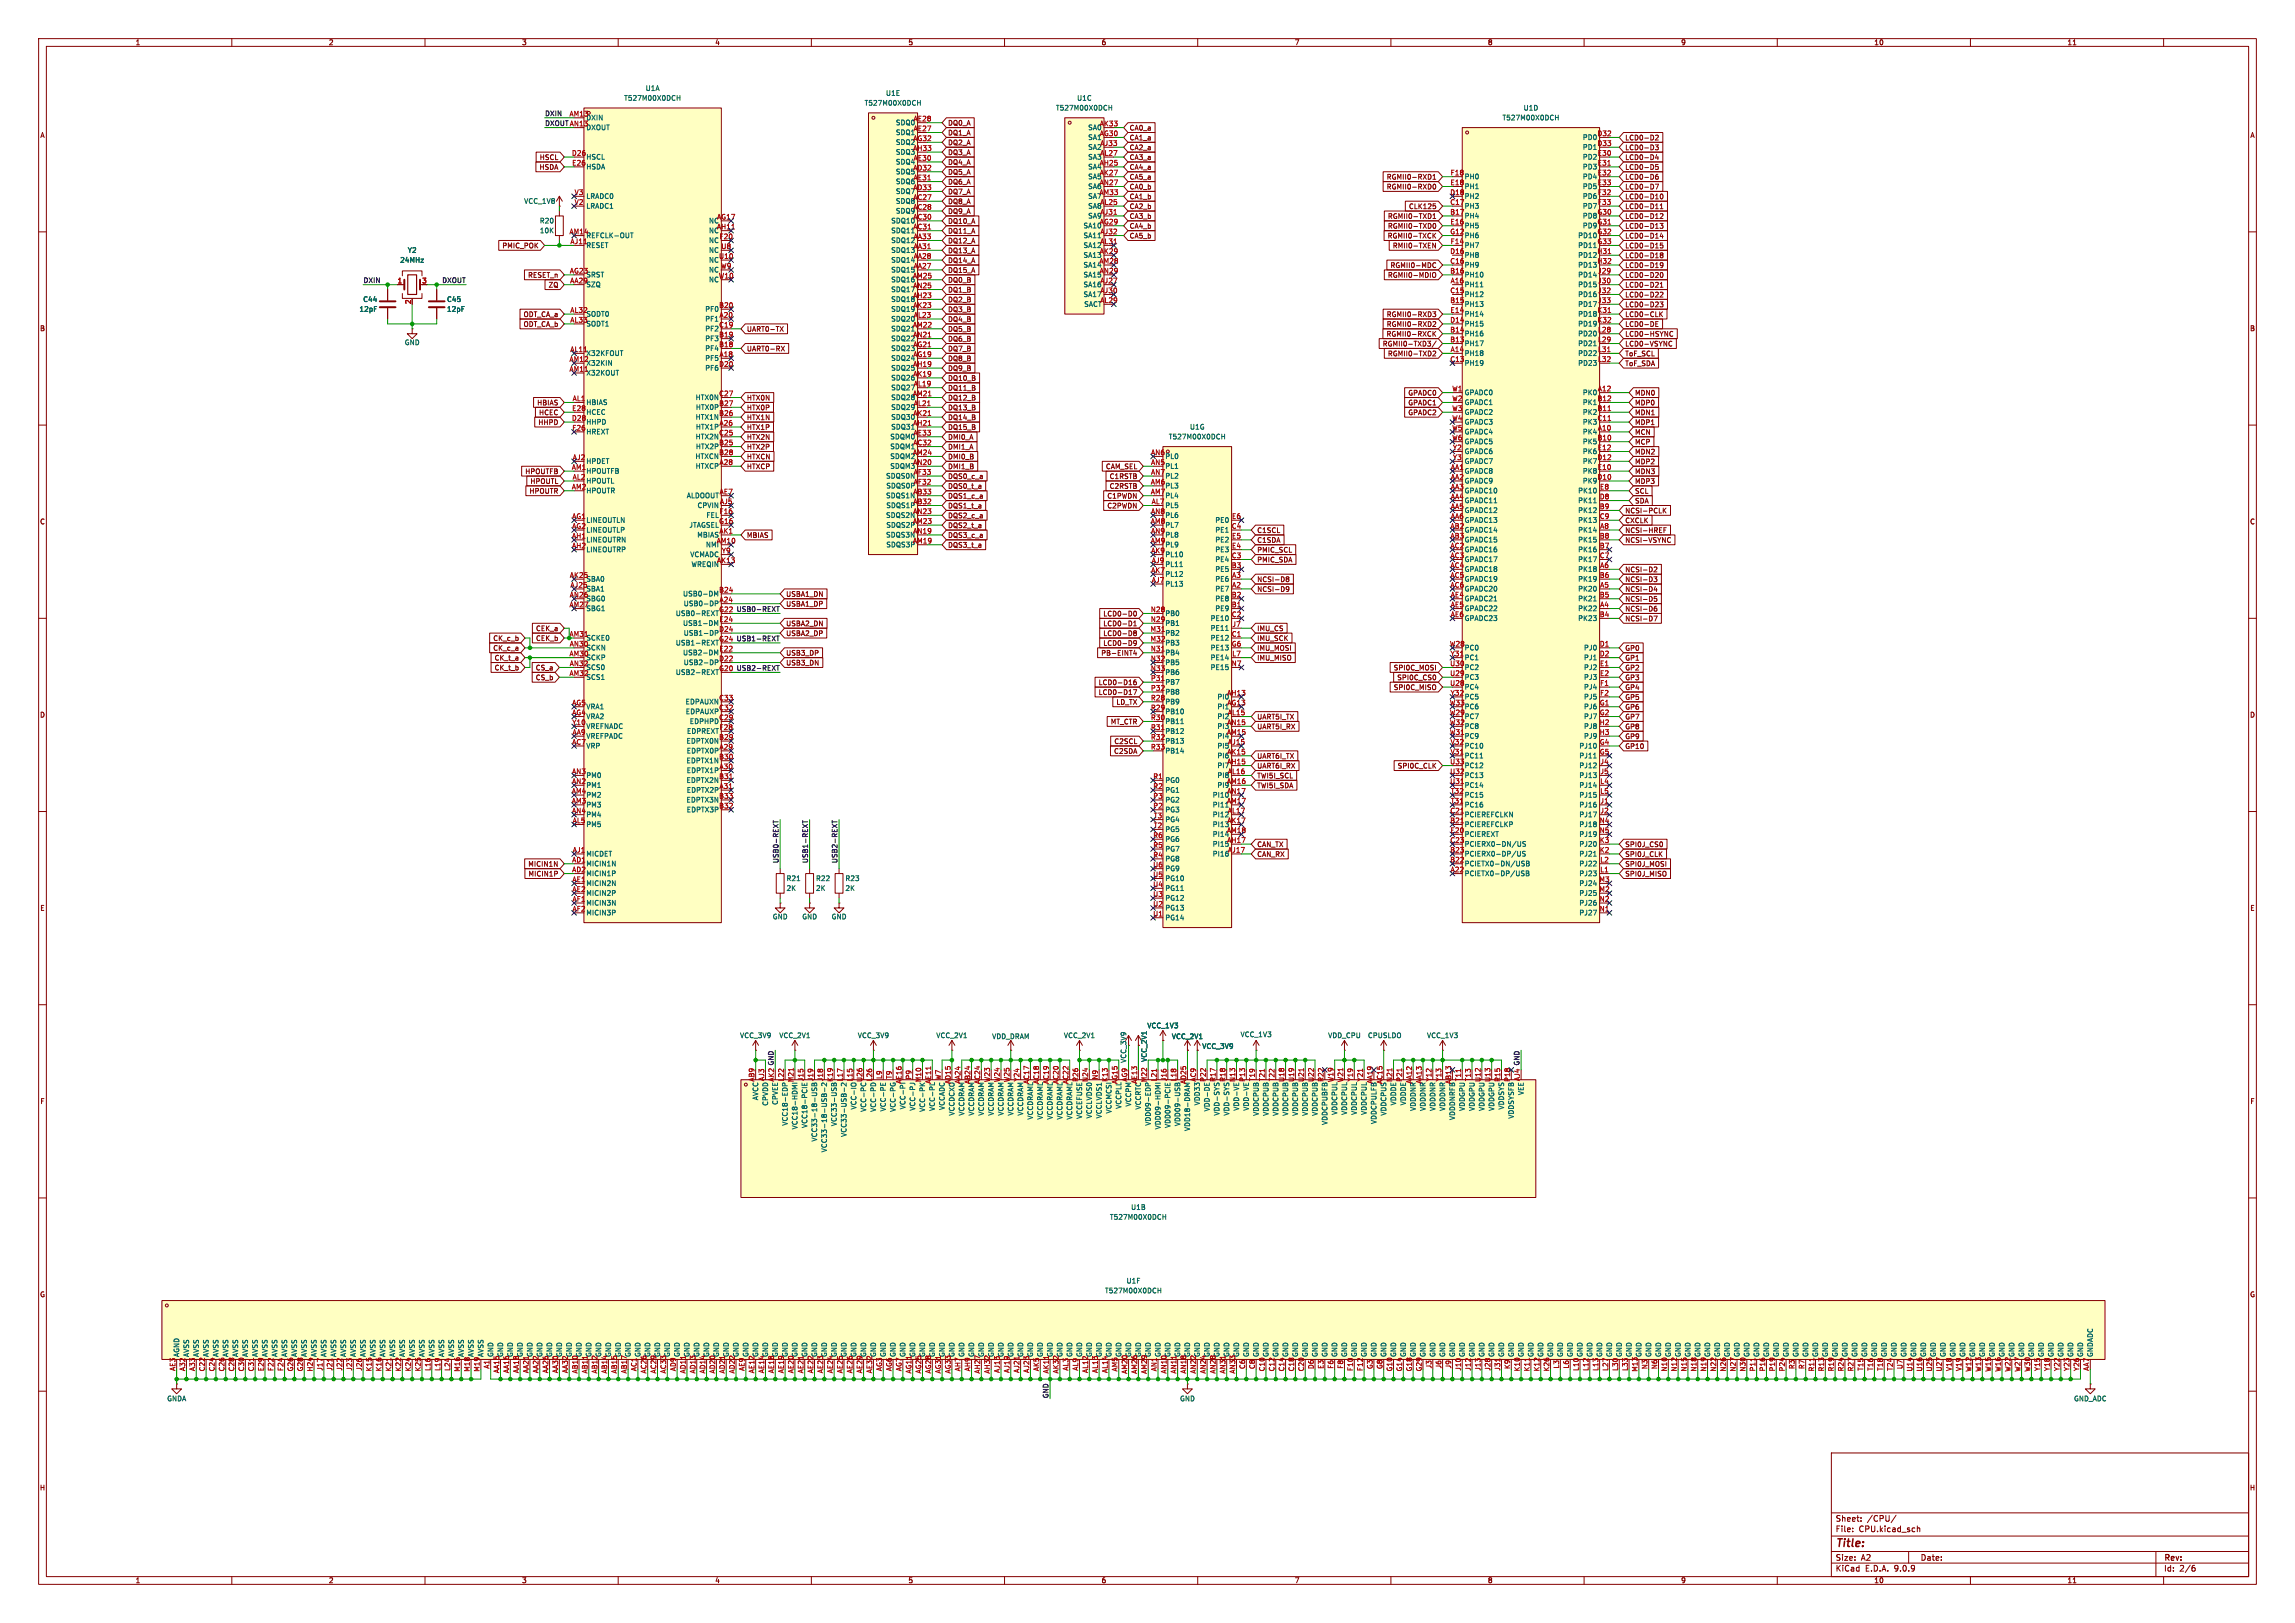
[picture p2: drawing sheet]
<svg xmlns="http://www.w3.org/2000/svg" width="594mm" height="420mm" viewBox="0 0 594 420" stroke-linecap="round" stroke-linejoin="round" font-family="sans-serif">
<defs><g id="words">
<text font-size="2.8" fill="#840000" x="475" y="400.9">Title:</text>
<g font-size="2.1" fill="#840000">
<text x="475" y="394">Sheet:</text>
<text x="483.2" y="394">/CPU/</text>
<text x="475" y="396.7">File:</text>
<text x="481.1" y="396.7">CPU.kicad_sch</text>
<text x="475" y="406.9">KiCad</text>
<text x="475" y="404.1">Size:</text>
<text x="481.7" y="404.1">A2</text>
<text x="482.7" y="406.9">E.D.A.</text>
<text x="490.3" y="406.9">9.0.9</text>
<text x="497" y="404.1">Date:</text>
<text x="560" y="404.3">Rev:</text>
<text x="560" y="406.9">Id:</text>
<text x="564.1" y="406.9">2/6</text>
</g>
<g font-size="1.8" fill="#840000">
<text x="35" y="11.9">1</text>
<text x="85" y="11.9">2</text>
<text x="135" y="11.9">3</text>
<text x="185" y="11.9">4</text>
<text x="235" y="11.9">5</text>
<text x="285" y="11.9">6</text>
<text x="335" y="11.9">7</text>
<text x="385" y="11.9">8</text>
<text x="435" y="11.9">9</text>
<text x="485" y="11.9">10</text>
<text x="535" y="11.9">11</text>
<text x="10.3" y="35.9">A</text>
<text x="245.3" y="35.2">DQ1_A</text>
<text x="245.3" y="32.7">DQ0_A</text>
<text x="292.3" y="34">CA0_a</text>
<text x="582.3" y="35.9">A</text>
<text x="139.6" y="41.6">HSCL</text>
<text x="245.3" y="40.3">DQ3_A</text>
<text x="245.3" y="37.8">DQ2_A</text>
<text x="292.3" y="36.5">CA1_a</text>
<text x="292.3" y="39.1">CA2_a</text>
<text x="292.3" y="41.6">CA3_a</text>
<text x="420.5" y="39.1">LCD0-D3</text>
<text x="420.5" y="41.6">LCD0-D4</text>
<text x="420.5" y="36.5">LCD0-D2</text>
<text x="139.5" y="44.1">HSDA</text>
<text x="245.3" y="47.9">DQ6_A</text>
<text x="245.3" y="45.4">DQ5_A</text>
<text x="245.3" y="42.9">DQ4_A</text>
<text x="292.3" y="46.7">CA5_a</text>
<text x="292.3" y="44.1">CA4_a</text>
<text x="358.8" y="46.7">RGMII0-RXD1</text>
<text x="420.5" y="44.1">LCD0-D5</text>
<text x="420.5" y="46.7">LCD0-D6</text>
<text x="245.3" y="53">DQ8_A</text>
<text x="245.3" y="50.5">DQ7_A</text>
<text x="292.3" y="51.8">CA1_b</text>
<text x="292.3" y="49.2">CA0_b</text>
<text x="358.8" y="49.2">RGMII0-RXD0</text>
<text x="420.5" y="49.2">LCD0-D7</text>
<text x="420.5" y="51.8">LCD0-D10</text>
<text x="245.3" y="58.1">DQ10_A</text>
<text x="245.3" y="55.6">DQ9_A</text>
<text x="292.3" y="56.8">CA3_b</text>
<text x="292.3" y="59.4">CA4_b</text>
<text x="292.3" y="54.3">CA2_b</text>
<text x="359.1" y="59.4">RGMII0-TXD0</text>
<text x="359.1" y="56.8">RGMII0-TXD1</text>
<text x="364.6" y="54.3">CLK125</text>
<text x="420.5" y="54.3">LCD0-D11</text>
<text x="420.5" y="56.8">LCD0-D12</text>
<text x="420.5" y="59.4">LCD0-D13</text>
<text x="129.9" y="64.5">PMIC_POK</text>
<text x="245.3" y="60.6">DQ11_A</text>
<text x="245.3" y="65.7">DQ13_A</text>
<text x="245.3" y="63.2">DQ12_A</text>
<text x="292.3" y="61.9">CA5_b</text>
<text x="359" y="61.9">RGMII0-TXCK</text>
<text x="360.4" y="64.5">RMII0-TXEN</text>
<text x="420.5" y="64.5">LCD0-D15</text>
<text x="420.5" y="61.9">LCD0-D14</text>
<text x="245.3" y="70.8">DQ15_A</text>
<text x="245.3" y="68.3">DQ14_A</text>
<text x="359.8" y="69.5">RGMII0-MDC</text>
<text x="420.5" y="69.5">LCD0-D19</text>
<text x="420.5" y="67">LCD0-D18</text>
<text x="136.6" y="72.1">RESET_n</text>
<text x="141.9" y="74.6">ZQ</text>
<text x="245.3" y="75.9">DQ1_B</text>
<text x="245.3" y="73.3">DQ0_B</text>
<text x="359.1" y="72.1">RGMII0-MDIO</text>
<text x="420.5" y="74.6">LCD0-D21</text>
<text x="420.5" y="72.1">LCD0-D20</text>
<text x="420.5" y="77.2">LCD0-D22</text>
<text x="135.4" y="82.2">ODT_CA_a</text>
<text x="245.3" y="81">DQ3_B</text>
<text x="245.3" y="83.5">DQ4_B</text>
<text x="245.3" y="78.4">DQ2_B</text>
<text x="358.8" y="82.2">RGMII0-RXD3</text>
<text x="420.5" y="82.2">LCD0-CLK</text>
<text x="420.5" y="79.7">LCD0-D23</text>
<text x="10.3" y="85.9">B</text>
<text x="135.4" y="84.8">ODT_CA_b</text>
<text x="193.2" y="86.1">UART0-TX</text>
<text x="245.3" y="88.6">DQ6_B</text>
<text x="245.3" y="86">DQ5_B</text>
<text x="357.8" y="89.9">RGMII0-TXD3/</text>
<text x="358.7" y="87.3">RGMII0-RXCK</text>
<text x="358.8" y="84.8">RGMII0-RXD2</text>
<text x="420.5" y="84.8">LCD0-DE</text>
<text x="420.5" y="89.9">LCD0-VSYNC</text>
<text x="420.5" y="87.3">LCD0-HSYNC</text>
<text x="582.3" y="85.9">B</text>
<text x="193.2" y="91.1">UART0-RX</text>
<text x="245.3" y="93.7">DQ8_B</text>
<text x="245.3" y="91.1">DQ7_B</text>
<text x="359.1" y="92.4">RGMII0-TXD2</text>
<text x="420.5" y="94.9">ToF_SDA</text>
<text x="420.5" y="92.4">ToF_SCL</text>
<text x="245.3" y="101.3">DQ11_B</text>
<text x="245.3" y="96.2">DQ9_B</text>
<text x="245.3" y="98.7">DQ10_B</text>
<text x="138.9" y="105.1">HBIAS</text>
<text x="139.4" y="107.6">HCEC</text>
<text x="193.2" y="106.4">HTX0P</text>
<text x="193.2" y="103.8">HTX0N</text>
<text x="245.3" y="106.4">DQ13_B</text>
<text x="245.3" y="103.8">DQ12_B</text>
<text x="364.4" y="107.6">GPADC2</text>
<text x="364.4" y="105.1">GPADC1</text>
<text x="364.4" y="102.6">GPADC0</text>
<text x="423.1" y="107.6">MDN1</text>
<text x="423.1" y="105.1">MDP0</text>
<text x="423.1" y="102.6">MDN0</text>
<text x="139.2" y="110.2">HHPD</text>
<text x="193.2" y="114">HTX2N</text>
<text x="193.2" y="111.4">HTX1P</text>
<text x="193.2" y="108.9">HTX1N</text>
<text x="245.3" y="108.9">DQ14_B</text>
<text x="245.3" y="114">DMI0_A</text>
<text x="245.3" y="111.4">DQ15_B</text>
<text x="423.1" y="112.7">MCN</text>
<text x="423.1" y="110.2">MDP1</text>
<text x="193.2" y="116.5">HTX2P</text>
<text x="193.2" y="119.1">HTXCN</text>
<text x="245.3" y="116.5">DMI1_A</text>
<text x="245.3" y="119.1">DMI0_B</text>
<text x="423.1" y="115.3">MCP</text>
<text x="423.1" y="117.8">MDN2</text>
<text x="135.8" y="122.9">HPOUTFB</text>
<text x="137.2" y="125.4">HPOUTL</text>
<text x="193.2" y="121.6">HTXCP</text>
<text x="245.3" y="124.1">DQS0_c_a</text>
<text x="245.3" y="121.6">DMI1_B</text>
<text x="286.1" y="121.6">CAM_SEL</text>
<text x="287.1" y="124.1">C1RSTB</text>
<text x="423.1" y="122.9">MDN3</text>
<text x="423.1" y="125.4">MDP3</text>
<text x="423.1" y="120.3">MDP2</text>
<text x="136.9" y="128">HPOUTR</text>
<text x="245.3" y="129.2">DQS1_c_a</text>
<text x="245.3" y="126.7">DQS0_t_a</text>
<text x="245.3" y="131.8">DQS1_t_a</text>
<text x="286.5" y="129.2">C1PWDN</text>
<text x="286.5" y="131.8">C2PWDN</text>
<text x="287.1" y="126.7">C2RSTB</text>
<text x="423.1" y="130.5">SDA</text>
<text x="423.1" y="128">SCL</text>
<text x="10.3" y="135.9">C</text>
<text x="245.3" y="134.3">DQS2_c_a</text>
<text x="245.3" y="136.8">DQS2_t_a</text>
<text x="420.5" y="135.6">CXCLK</text>
<text x="420.5" y="133">NCSI-PCLK</text>
<text x="582.3" y="135.9">C</text>
<text x="193.2" y="139.4">MBIAS</text>
<text x="245.3" y="139.4">DQS3_c_a</text>
<text x="245.3" y="141.9">DQS3_t_a</text>
<text x="325.3" y="143.2">PMIC_SCL</text>
<text x="325.3" y="140.7">C1SDA</text>
<text x="325.3" y="138.1">C1SCL</text>
<text x="420.5" y="140.7">NCSI-VSYNC</text>
<text x="420.5" y="138.1">NCSI-HREF</text>
<text x="325.3" y="145.7">PMIC_SDA</text>
<text x="420.5" y="148.3">NCSI-D2</text>
<text x="203.4" y="154.6">USBA1_DN</text>
<text x="325.3" y="150.8">NCSI-D8</text>
<text x="325.3" y="153.4">NCSI-D9</text>
<text x="420.5" y="153.4">NCSI-D4</text>
<text x="420.5" y="155.9">NCSI-D5</text>
<text x="420.5" y="150.8">NCSI-D3</text>
<text x="203.4" y="157.2">USBA1_DP</text>
<text x="285.4" y="159.7">LCD0-D0</text>
<text x="420.5" y="158.4">NCSI-D6</text>
<text x="420.5" y="161">NCSI-D7</text>
<text x="127.5" y="166.1">CK_c_b</text>
<text x="138.6" y="163.5">CEK_a</text>
<text x="138.6" y="166.1">CEK_b</text>
<text x="203.4" y="164.8">USBA2_DP</text>
<text x="203.4" y="162.2">USBA2_DN</text>
<text x="285.4" y="164.8">LCD0-D8</text>
<text x="285.4" y="167.3">LCD0-D9</text>
<text x="285.4" y="162.2">LCD0-D1</text>
<text x="325.3" y="166.1">IMU_SCK</text>
<text x="325.3" y="163.5">IMU_CS</text>
<text x="127.5" y="168.6">CK_c_a</text>
<text x="127.9" y="173.7">CK_t_b</text>
<text x="127.9" y="171.1">CK_t_a</text>
<text x="138.6" y="173.7">CS_a</text>
<text x="203.4" y="169.9">USB3_DP</text>
<text x="203.4" y="172.4">USB3_DN</text>
<text x="284.9" y="169.9">PB-EINT4</text>
<text x="325.3" y="168.6">IMU_MOSI</text>
<text x="325.3" y="171.1">IMU_MISO</text>
<text x="360.6" y="173.7">SPI0C_MOSI</text>
<text x="420.5" y="171.1">GP1</text>
<text x="420.5" y="173.7">GP2</text>
<text x="420.5" y="168.6">GP0</text>
<text x="138.6" y="176.2">CS_b</text>
<text x="284.2" y="177.5">LCD0-D16</text>
<text x="360.6" y="178.8">SPI0C_MISO</text>
<text x="361.5" y="176.2">SPI0C_CS0</text>
<text x="420.5" y="176.2">GP3</text>
<text x="420.5" y="178.8">GP4</text>
<text x="10.3" y="185.9">D</text>
<text x="284.2" y="180">LCD0-D17</text>
<text x="288.8" y="182.6">LD_TX</text>
<text x="420.5" y="183.8">GP6</text>
<text x="420.5" y="181.3">GP5</text>
<text x="582.3" y="185.9">D</text>
<text x="287.4" y="187.6">MT_CTR</text>
<text x="325.3" y="188.9">UART5I_RX</text>
<text x="325.3" y="186.4">UART5I_TX</text>
<text x="420.5" y="188.9">GP8</text>
<text x="420.5" y="191.5">GP9</text>
<text x="420.5" y="186.4">GP7</text>
<text x="288.2" y="195.3">C2SDA</text>
<text x="288.3" y="192.7">C2SCL</text>
<text x="325.3" y="196.5">UART6I_TX</text>
<text x="420.5" y="194">GP10</text>
<text x="325.3" y="201.6">TWI5I_SCL</text>
<text x="325.3" y="199.1">UART6I_RX</text>
<text x="361.6" y="199.1">SPI0C_CLK</text>
<text x="325.3" y="204.2">TWI5I_SDA</text>
<text x="325.3" y="219.4">CAN_TX</text>
<text x="325.3" y="221.9">CAN_RX</text>
<text x="420.5" y="221.9">SPI0J_CLK</text>
<text x="420.5" y="219.4">SPI0J_CS0</text>
<text x="136.6" y="224.5">MICIN1N</text>
<text x="136.7" y="227">MICIN1P</text>
<text x="420.5" y="224.5">SPI0J_MOSI</text>
<text x="420.5" y="227">SPI0J_MISO</text>
<text x="10.3" y="235.9">E</text>
<text x="582.3" y="235.9">E</text>
<text x="10.3" y="285.9">F</text>
<text x="582.3" y="285.9">F</text>
<text x="10.3" y="335.9">G</text>
<text x="582.3" y="335.9">G</text>
<text x="10.2" y="385.9">H</text>
<text x="582.2" y="385.9">H</text>
<text x="35" y="409.9">1</text>
<text x="85" y="409.9">2</text>
<text x="135" y="409.9">3</text>
<text x="185" y="409.9">4</text>
<text x="235" y="409.9">5</text>
<text x="285" y="409.9">6</text>
<text x="335" y="409.9">7</text>
<text x="385" y="409.9">8</text>
<text x="435" y="409.9">9</text>
<text x="485" y="409.9">10</text>
<text x="535" y="409.9">11</text>
</g>
<g font-size="1.8" fill="#006464">
<text x="167" y="23.7">U1A</text>
<text x="161.4" y="26.3">T527M00X0DCH</text>
<text x="223.7" y="27.5">T527M00X0DCH</text>
<text x="229.2" y="25">U1E</text>
<text x="273.2" y="28.8">T527M00X0DCH</text>
<text x="278.7" y="26.3">U1C</text>
<text x="394.2" y="28.8">U1D</text>
<text x="231.8" y="32.6">SDQ0</text>
<text x="231.8" y="35.2">SDQ1</text>
<text x="281.5" y="33.9">SA0</text>
<text x="388.8" y="31.3">T527M00X0DCH</text>
<text x="151.6" y="41.5">HSCL</text>
<text x="231.8" y="37.7">SDQ2</text>
<text x="231.8" y="40.2">SDQ3</text>
<text x="281.5" y="36.4">SA1</text>
<text x="281.5" y="39">SA2</text>
<text x="281.5" y="41.5">SA3</text>
<text x="409.6" y="36.4">PD0</text>
<text x="409.6" y="39">PD1</text>
<text x="409.6" y="41.5">PD2</text>
<text x="151.6" y="44">HSDA</text>
<text x="231.8" y="42.8">SDQ4</text>
<text x="231.8" y="45.3">SDQ5</text>
<text x="231.8" y="47.9">SDQ6</text>
<text x="281.5" y="44">SA4</text>
<text x="281.5" y="46.6">SA5</text>
<text x="379" y="46.6">PH0</text>
<text x="409.6" y="44">PD3</text>
<text x="409.6" y="46.6">PD4</text>
<text x="135.5" y="52.9">VCC_1V8</text>
<text x="151.6" y="51.7">LRADC0</text>
<text x="231.8" y="50.4">SDQ7</text>
<text x="231.8" y="52.9">SDQ8</text>
<text x="281.5" y="49.1">SA6</text>
<text x="379" y="51.7">PH2</text>
<text x="409.6" y="49.1">PD5</text>
<text x="409.6" y="51.7">PD6</text>
<text x="139.6" y="58">R20</text>
<text x="151.6" y="54.2">LRADC1</text>
<text x="230.5" y="58">SDQ10</text>
<text x="231.8" y="55.5">SDQ9</text>
<text x="280.3" y="59.3">SA10</text>
<text x="281.5" y="54.2">SA8</text>
<text x="281.5" y="56.7">SA9</text>
<text x="379" y="54.2">PH3</text>
<text x="379" y="56.7">PH4</text>
<text x="409.6" y="54.2">PD7</text>
<text x="409.6" y="56.7">PD8</text>
<text x="409.6" y="59.3">PD9</text>
<text x="105.4" y="65.6">Y2</text>
<text x="139.6" y="60.6">10K</text>
<text x="151.6" y="61.8">REFCLK-OUT</text>
<text x="151.6" y="64.4">RESET</text>
<text x="183.4" y="63.1">NC</text>
<text x="183.4" y="65.6">NC</text>
<text x="230.5" y="60.6">SDQ11</text>
<text x="230.5" y="63.1">SDQ12</text>
<text x="230.5" y="65.6">SDQ13</text>
<text x="280.3" y="61.8">SA11</text>
<text x="280.3" y="64.4">SA12</text>
<text x="379" y="61.8">PH6</text>
<text x="379" y="64.4">PH7</text>
<text x="408.3" y="61.8">PD10</text>
<text x="408.3" y="64.4">PD11</text>
<text x="103.5" y="68.2">24MHz</text>
<text x="151.6" y="72">SRST</text>
<text x="183.4" y="70.7">NC</text>
<text x="230.5" y="68.2">SDQ14</text>
<text x="230.5" y="70.7">SDQ15</text>
<text x="280.3" y="66.9">SA13</text>
<text x="280.3" y="69.4">SA14</text>
<text x="280.3" y="72">SA15</text>
<text x="379" y="66.9">PH8</text>
<text x="379" y="69.4">PH9</text>
<text x="379" y="72">PH10</text>
<text x="408.3" y="66.9">PD12</text>
<text x="408.3" y="69.4">PD13</text>
<text x="408.3" y="72">PD14</text>
<text x="183.4" y="73.3">NC</text>
<text x="230.5" y="73.3">SDQ16</text>
<text x="230.5" y="75.8">SDQ17</text>
<text x="280.3" y="74.5">SA16</text>
<text x="280.3" y="77.1">SA17</text>
<text x="379" y="74.5">PH11</text>
<text x="379" y="77.1">PH12</text>
<text x="408.3" y="74.5">PD15</text>
<text x="408.3" y="77.1">PD16</text>
<text x="92.9" y="80.9">12pF</text>
<text x="93.9" y="78.3">C44</text>
<text x="115.6" y="78.3">C45</text>
<text x="115.6" y="80.9">12pF</text>
<text x="151.6" y="82.1">SODT0</text>
<text x="182.4" y="80.9">PF0</text>
<text x="182.4" y="83.4">PF1</text>
<text x="230.5" y="78.3">SDQ18</text>
<text x="230.5" y="80.9">SDQ19</text>
<text x="230.5" y="83.4">SDQ20</text>
<text x="280.5" y="79.6">SACT</text>
<text x="379" y="79.6">PH13</text>
<text x="379" y="82.1">PH14</text>
<text x="408.3" y="79.6">PD17</text>
<text x="408.3" y="82.1">PD18</text>
<text x="104.6" y="89.5">GND</text>
<text x="151.6" y="84.7">SODT1</text>
<text x="182.4" y="86">PF2</text>
<text x="182.4" y="88.5">PF3</text>
<text x="230.5" y="86">SDQ21</text>
<text x="230.5" y="88.5">SDQ22</text>
<text x="379" y="84.7">PH15</text>
<text x="379" y="87.2">PH16</text>
<text x="379" y="89.8">PH17</text>
<text x="408.3" y="84.7">PD19</text>
<text x="408.3" y="87.2">PD20</text>
<text x="408.3" y="89.8">PD21</text>
<text x="151.6" y="92.3">X32KFOUT</text>
<text x="151.6" y="94.8">X32KIN</text>
<text x="182.4" y="91">PF4</text>
<text x="182.4" y="93.6">PF5</text>
<text x="230.5" y="91">SDQ23</text>
<text x="230.5" y="93.6">SDQ24</text>
<text x="379" y="92.3">PH18</text>
<text x="379" y="94.8">PH19</text>
<text x="408.3" y="92.3">PD22</text>
<text x="408.3" y="94.8">PD23</text>
<text x="151.6" y="97.4">X32KOUT</text>
<text x="182.4" y="96.1">PF6</text>
<text x="230.5" y="96.1">SDQ25</text>
<text x="230.5" y="98.7">SDQ26</text>
<text x="230.5" y="101.2">SDQ27</text>
<text x="151.6" y="105">HBIAS</text>
<text x="151.6" y="107.5">HCEC</text>
<text x="179.9" y="103.7">HTX0N</text>
<text x="180" y="106.3">HTX0P</text>
<text x="230.5" y="103.7">SDQ28</text>
<text x="230.5" y="106.3">SDQ29</text>
<text x="379" y="102.5">GPADC0</text>
<text x="379" y="105">GPADC1</text>
<text x="379" y="107.5">GPADC2</text>
<text x="409.6" y="102.5">PK0</text>
<text x="409.6" y="105">PK1</text>
<text x="409.6" y="107.5">PK2</text>
<text x="151.6" y="110.1">HHPD</text>
<text x="151.6" y="112.6">HREXT</text>
<text x="179.9" y="108.8">HTX1N</text>
<text x="179.9" y="113.9">HTX2N</text>
<text x="180" y="111.4">HTX1P</text>
<text x="230.3" y="113.9">SDQM0</text>
<text x="230.5" y="108.8">SDQ30</text>
<text x="230.5" y="111.4">SDQ31</text>
<text x="302.4" y="113.9">T527M00X0DCH</text>
<text x="307.9" y="111.4">U1G</text>
<text x="379" y="110.1">GPADC3</text>
<text x="379" y="112.6">GPADC4</text>
<text x="409.6" y="110.1">PK3</text>
<text x="409.6" y="112.6">PK4</text>
<text x="179.9" y="119">HTXCN</text>
<text x="180" y="116.4">HTX2P</text>
<text x="230.3" y="116.4">SDQM1</text>
<text x="230.3" y="119">SDQM2</text>
<text x="379" y="115.2">GPADC5</text>
<text x="379" y="117.7">GPADC6</text>
<text x="409.6" y="115.2">PK5</text>
<text x="409.6" y="117.7">PK6</text>
<text x="151.6" y="120.2">HPDET</text>
<text x="151.6" y="122.8">HPOUTFB</text>
<text x="151.6" y="125.3">HPOUTL</text>
<text x="179.9" y="121.5">HTXCP</text>
<text x="229.2" y="124.1">SDQS0N</text>
<text x="230.3" y="121.5">SDQM3</text>
<text x="379" y="120.2">GPADC7</text>
<text x="379" y="122.8">GPADC8</text>
<text x="379" y="125.3">GPADC9</text>
<text x="409.6" y="120.2">PK7</text>
<text x="409.6" y="122.8">PK8</text>
<text x="409.6" y="125.3">PK9</text>
<text x="151.6" y="127.9">HPOUTR</text>
<text x="177.6" y="129.1">ALDOOUT</text>
<text x="180.4" y="131.7">CPVIN</text>
<text x="229.2" y="129.1">SDQS1N</text>
<text x="229.3" y="126.6">SDQS0P</text>
<text x="229.3" y="131.7">SDQS1P</text>
<text x="301.5" y="129.1">PL4</text>
<text x="379" y="127.9">GPADC10</text>
<text x="379" y="130.4">GPADC11</text>
<text x="408.3" y="127.9">PK10</text>
<text x="408.3" y="130.4">PK11</text>
<text x="151.6" y="135.5">LINEOUTLN</text>
<text x="178.3" y="136.8">JTAGSEL</text>
<text x="229.2" y="134.2">SDQS2N</text>
<text x="229.3" y="136.8">SDQS2P</text>
<text x="314.4" y="135.5">PE0</text>
<text x="379" y="132.9">GPADC12</text>
<text x="379" y="135.5">GPADC13</text>
<text x="408.3" y="132.9">PK12</text>
<text x="408.3" y="135.5">PK13</text>
<text x="151.6" y="138">LINEOUTLP</text>
<text x="151.6" y="140.6">LINEOUTRN</text>
<text x="151.6" y="143.1">LINEOUTRP</text>
<text x="180.4" y="139.3">MBIAS</text>
<text x="182.6" y="141.8">NMI</text>
<text x="229.2" y="139.3">SDQS3N</text>
<text x="229.3" y="141.8">SDQS3P</text>
<text x="314.4" y="138">PE1</text>
<text x="314.4" y="140.6">PE2</text>
<text x="314.4" y="143.1">PE3</text>
<text x="379" y="138">GPADC14</text>
<text x="379" y="140.6">GPADC15</text>
<text x="379" y="143.1">GPADC16</text>
<text x="408.3" y="138">PK14</text>
<text x="408.3" y="140.6">PK15</text>
<text x="408.3" y="143.1">PK16</text>
<text x="178.5" y="144.4">VCMADC</text>
<text x="178.8" y="146.9">WREQIN</text>
<text x="301.5" y="144.4">PL10</text>
<text x="301.5" y="146.9">PL11</text>
<text x="301.5" y="149.5">PL12</text>
<text x="314.4" y="145.6">PE4</text>
<text x="314.4" y="148.2">PE5</text>
<text x="379" y="145.6">GPADC17</text>
<text x="379" y="148.2">GPADC18</text>
<text x="408.3" y="145.6">PK17</text>
<text x="408.3" y="148.2">PK18</text>
<text x="151.6" y="150.7">SBA0</text>
<text x="151.6" y="155.8">SBG0</text>
<text x="176.7" y="154.5">USB0-DM</text>
<text x="301.5" y="152">PL13</text>
<text x="314.4" y="150.7">PE6</text>
<text x="314.4" y="153.3">PE7</text>
<text x="314.4" y="155.8">PE8</text>
<text x="379" y="150.7">GPADC19</text>
<text x="379" y="153.3">GPADC20</text>
<text x="379" y="155.8">GPADC21</text>
<text x="408.3" y="150.7">PK19</text>
<text x="408.3" y="153.3">PK20</text>
<text x="408.3" y="155.8">PK21</text>
<text x="151.6" y="158.3">SBG1</text>
<text x="174.8" y="159.6">USB0-REXT</text>
<text x="176.8" y="157.1">USB0-DP</text>
<text x="301.5" y="159.6">PB0</text>
<text x="313.2" y="160.9">PE10</text>
<text x="314.4" y="158.3">PE9</text>
<text x="379" y="158.3">GPADC22</text>
<text x="379" y="160.9">GPADC23</text>
<text x="408.3" y="158.3">PK22</text>
<text x="408.3" y="160.9">PK23</text>
<text x="151.6" y="166">SCKE0</text>
<text x="174.8" y="167.2">USB1-REXT</text>
<text x="176.7" y="162.2">USB1-DM</text>
<text x="176.8" y="164.7">USB1-DP</text>
<text x="301.5" y="167.2">PB3</text>
<text x="313.2" y="163.4">PE11</text>
<text x="313.2" y="166">PE12</text>
<text x="151.6" y="168.5">SCKN</text>
<text x="151.6" y="171">SCKP</text>
<text x="151.6" y="173.6">SCS0</text>
<text x="176.7" y="169.8">USB2-DM</text>
<text x="176.8" y="172.3">USB2-DP</text>
<text x="301.5" y="169.8">PB4</text>
<text x="301.5" y="172.3">PB5</text>
<text x="313.2" y="168.5">PE13</text>
<text x="313.2" y="171">PE14</text>
<text x="313.2" y="173.6">PE15</text>
<text x="379" y="173.6">PC2</text>
<text x="409.9" y="168.5">PJ0</text>
<text x="409.9" y="171">PJ1</text>
<text x="409.9" y="173.6">PJ2</text>
<text x="174.8" y="174.9">USB2-REXT</text>
<text x="301.5" y="174.9">PB6</text>
<text x="301.5" y="177.4">PB7</text>
<text x="301.5" y="179.9">PB8</text>
<text x="379" y="176.1">PC3</text>
<text x="379" y="178.7">PC4</text>
<text x="409.9" y="176.1">PJ3</text>
<text x="409.9" y="178.7">PJ4</text>
<text x="151.6" y="183.7">VRA1</text>
<text x="177.3" y="182.5">EDPAUXN</text>
<text x="177.4" y="185">EDPAUXP</text>
<text x="301.5" y="182.5">PB9</text>
<text x="301.5" y="185">PB10</text>
<text x="315" y="181.2">PI0</text>
<text x="315" y="183.7">PI1</text>
<text x="409.9" y="181.2">PJ5</text>
<text x="409.9" y="183.7">PJ6</text>
<text x="151.6" y="186.3">VRA2</text>
<text x="151.6" y="188.8">VREFNADC</text>
<text x="151.6" y="191.4">VREFPADC</text>
<text x="177.7" y="190.1">EDPREXT</text>
<text x="178.4" y="187.6">EDPHPD</text>
<text x="301.5" y="187.6">PB11</text>
<text x="301.5" y="190.1">PB12</text>
<text x="315" y="186.3">PI2</text>
<text x="315" y="188.8">PI3</text>
<text x="315" y="191.4">PI4</text>
<text x="379" y="188.8">PC8</text>
<text x="379" y="191.4">PC9</text>
<text x="409.9" y="186.3">PJ7</text>
<text x="409.9" y="188.8">PJ8</text>
<text x="409.9" y="191.4">PJ9</text>
<text x="151.6" y="193.9">VRP</text>
<text x="177.6" y="192.6">EDPTX0N</text>
<text x="177.6" y="197.7">EDPTX1N</text>
<text x="177.6" y="195.2">EDPTX0P</text>
<text x="301.5" y="192.6">PB13</text>
<text x="301.5" y="195.2">PB14</text>
<text x="315" y="193.9">PI5</text>
<text x="315" y="196.4">PI6</text>
<text x="379" y="193.9">PC10</text>
<text x="379" y="196.4">PC11</text>
<text x="408.7" y="193.9">PJ10</text>
<text x="408.7" y="196.4">PJ11</text>
<text x="151.6" y="201.5">PM0</text>
<text x="177.6" y="202.8">EDPTX2N</text>
<text x="177.6" y="200.3">EDPTX1P</text>
<text x="301.5" y="202.8">PG0</text>
<text x="315" y="199">PI7</text>
<text x="315" y="201.5">PI8</text>
<text x="379" y="199">PC12</text>
<text x="379" y="201.5">PC13</text>
<text x="408.7" y="199">PJ12</text>
<text x="408.7" y="201.5">PJ13</text>
<text x="151.6" y="204.1">PM1</text>
<text x="177.6" y="207.9">EDPTX3N</text>
<text x="177.6" y="205.3">EDPTX2P</text>
<text x="301.5" y="205.3">PG1</text>
<text x="301.5" y="207.9">PG2</text>
<text x="313.8" y="206.6">PI10</text>
<text x="313.8" y="209.1">PI11</text>
<text x="315" y="204.1">PI9</text>
<text x="379" y="204.1">PC14</text>
<text x="379" y="206.6">PC15</text>
<text x="379" y="209.1">PC16</text>
<text x="408.7" y="204.1">PJ14</text>
<text x="408.7" y="206.6">PJ15</text>
<text x="408.7" y="209.1">PJ16</text>
<text x="151.6" y="211.7">PM4</text>
<text x="151.6" y="214.2">PM5</text>
<text x="177.6" y="210.4">EDPTX3P</text>
<text x="301.5" y="210.4">PG3</text>
<text x="301.5" y="213">PG4</text>
<text x="301.5" y="215.5">PG5</text>
<text x="313.8" y="211.7">PI12</text>
<text x="313.8" y="214.2">PI13</text>
<text x="379" y="211.7">PCIEREFCLKN</text>
<text x="379" y="214.2">PCIEREFCLKP</text>
<text x="408.7" y="211.7">PJ17</text>
<text x="408.7" y="214.2">PJ18</text>
<text x="151.6" y="221.8">MICDET</text>
<text x="301.5" y="218">PG6</text>
<text x="301.5" y="220.6">PG7</text>
<text x="313.8" y="216.8">PI14</text>
<text x="313.8" y="219.3">PI15</text>
<text x="313.8" y="221.8">PI16</text>
<text x="379" y="216.8">PCIEREXT</text>
<text x="379" y="219.3">PCIERX0-DN/US</text>
<text x="379" y="221.8">PCIERX0-DP/US</text>
<text x="408.7" y="216.8">PJ19</text>
<text x="408.7" y="219.3">PJ20</text>
<text x="408.7" y="221.8">PJ21</text>
<text x="151.6" y="224.4">MICIN1N</text>
<text x="151.6" y="226.9">MICIN1P</text>
<text x="301.5" y="223.1">PG8</text>
<text x="301.5" y="225.7">PG9</text>
<text x="379" y="224.4">PCIETX0-DN/USB</text>
<text x="379" y="226.9">PCIETX0-DP/USB</text>
<text x="408.7" y="224.4">PJ22</text>
<text x="408.7" y="226.9">PJ23</text>
<text x="151.6" y="229.5">MICIN2N</text>
<text x="151.6" y="232">MICIN2P</text>
<text x="203.5" y="230.7">2K</text>
<text x="203.5" y="228.2">R21</text>
<text x="211.1" y="230.7">2K</text>
<text x="211.1" y="228.2">R22</text>
<text x="218.7" y="230.7">2K</text>
<text x="218.7" y="228.2">R23</text>
<text x="301.5" y="228.2">PG10</text>
<text x="301.5" y="230.7">PG11</text>
<text x="301.5" y="233.3">PG12</text>
<text x="408.7" y="229.5">PJ24</text>
<text x="408.7" y="232">PJ25</text>
<text x="151.6" y="234.5">MICIN3N</text>
<text x="151.6" y="237.1">MICIN3P</text>
<text x="199.9" y="238.1">GND</text>
<text x="207.5" y="238.1">GND</text>
<text x="215.1" y="238.1">GND</text>
<text x="301.5" y="235.8">PG13</text>
<text x="301.5" y="238.4">PG14</text>
<text x="408.7" y="234.5">PJ26</text>
<text x="408.7" y="237.1">PJ27</text>
<text x="191.4" y="268.8">VCC_3V9</text>
<text x="201.6" y="268.8">VCC_2V1</text>
<text x="221.9" y="268.8">VCC_3V9</text>
<text x="242.2" y="268.8">VCC_2V1</text>
<text x="256.7" y="269.1">VDD_DRAM</text>
<text x="275.2" y="268.8">VCC_2V1</text>
<text x="296.8" y="266.3">VCC_1V3</text>
<text x="303.2" y="269.1">VCC_2V1</text>
<text x="321" y="268.6">VCC_1V3</text>
<text x="343.6" y="268.8">VDD_CPU</text>
<text x="353.9" y="268.8">CPUSLDO</text>
<text x="369.2" y="268.8">VCC_1V3</text>
<text x="291.7" y="275.2" transform="rotate(-90 291.7 275.2)">VCC_3V9</text>
<text x="297" y="274.9" transform="rotate(-90 297 274.9)">VCC_2V1</text>
<text x="311.1" y="271.6">VCC_3V9</text>
<text x="196.4" y="284.8" transform="rotate(-90 196.4 284.8)">AVCC</text>
<text x="199" y="286.3" transform="rotate(-90 199 286.3)">CPVDD</text>
<text x="201.5" y="286" transform="rotate(-90 201.5 286)">CPVEE</text>
<text x="221.8" y="287.2" transform="rotate(-90 221.8 287.2)">VCC-IO</text>
<text x="224.4" y="287.9" transform="rotate(-90 224.4 287.9)">VCC-PC</text>
<text x="226.9" y="287.9" transform="rotate(-90 226.9 287.9)">VCC-PD</text>
<text x="229.5" y="287.7" transform="rotate(-90 229.5 287.7)">VCC-PE</text>
<text x="232" y="287.9" transform="rotate(-90 232 287.9)">VCC-PG</text>
<text x="234.5" y="287.2" transform="rotate(-90 234.5 287.2)">VCC-PI</text>
<text x="237.1" y="287.5" transform="rotate(-90 237.1 287.5)">VCC-PJ</text>
<text x="239.6" y="287.9" transform="rotate(-90 239.6 287.9)">VCC-PK</text>
<text x="242.2" y="287.6" transform="rotate(-90 242.2 287.6)">VCC-PL</text>
<text x="244.7" y="287.4" transform="rotate(-90 244.7 287.4)">VCCADC</text>
<text x="290.4" y="287.1" transform="rotate(-90 290.4 287.1)">VCCPLL</text>
<text x="293" y="286.5" transform="rotate(-90 293 286.5)">VCCPM</text>
<text x="295.5" y="287.2" transform="rotate(-90 295.5 287.2)">VCCRTC</text>
<text x="310.7" y="286.2" transform="rotate(-90 310.7 286.2)">VDD33</text>
<text x="313.3" y="287.7" transform="rotate(-90 313.3 287.7)">VDD-DE</text>
<text x="320.9" y="287.5" transform="rotate(-90 320.9 287.5)">VDD-VE</text>
<text x="323.4" y="287.5" transform="rotate(-90 323.4 287.5)">VDD-VE</text>
<text x="361.5" y="286.2" transform="rotate(-90 361.5 286.2)">VDDDE</text>
<text x="364.1" y="286.2" transform="rotate(-90 364.1 286.2)">VDDDE</text>
<text x="366.6" y="287.6" transform="rotate(-90 366.6 287.6)">VDDDNR</text>
<text x="369.2" y="287.6" transform="rotate(-90 369.2 287.6)">VDDDNR</text>
<text x="371.7" y="287.6" transform="rotate(-90 371.7 287.6)">VDDDNR</text>
<text x="374.2" y="287.6" transform="rotate(-90 374.2 287.6)">VDDDNR</text>
<text x="379.3" y="287.6" transform="rotate(-90 379.3 287.6)">VDDGPU</text>
<text x="381.9" y="287.6" transform="rotate(-90 381.9 287.6)">VDDGPU</text>
<text x="384.4" y="287.6" transform="rotate(-90 384.4 287.6)">VDDGPU</text>
<text x="386.9" y="287.6" transform="rotate(-90 386.9 287.6)">VDDGPU</text>
<text x="389.5" y="287.2" transform="rotate(-90 389.5 287.2)">VDDSYS</text>
<text x="394.6" y="283.5" transform="rotate(-90 394.6 283.5)">VEE</text>
<text x="204.1" y="291.4" transform="rotate(-90 204.1 291.4)">VCC18-EDP</text>
<text x="206.6" y="292.4" transform="rotate(-90 206.6 292.4)">VCC18-HDMI</text>
<text x="209.1" y="292" transform="rotate(-90 209.1 292)">VCC18-PCIE</text>
<text x="216.8" y="291.5" transform="rotate(-90 216.8 291.5)">VCC33-USB</text>
<text x="247.2" y="288.8" transform="rotate(-90 247.2 288.8)">VCCDCXO</text>
<text x="249.8" y="288.8" transform="rotate(-90 249.8 288.8)">VCCDRAM</text>
<text x="252.3" y="288.8" transform="rotate(-90 252.3 288.8)">VCCDRAM</text>
<text x="254.9" y="288.8" transform="rotate(-90 254.9 288.8)">VCCDRAM</text>
<text x="257.4" y="288.8" transform="rotate(-90 257.4 288.8)">VCCDRAM</text>
<text x="259.9" y="288.8" transform="rotate(-90 259.9 288.8)">VCCDRAM</text>
<text x="262.5" y="288.8" transform="rotate(-90 262.5 288.8)">VCCDRAM</text>
<text x="265" y="288.8" transform="rotate(-90 265 288.8)">VCCDRAM</text>
<text x="267.6" y="289.8" transform="rotate(-90 267.6 289.8)">VCCDRAML</text>
<text x="270.1" y="289.8" transform="rotate(-90 270.1 289.8)">VCCDRAML</text>
<text x="272.6" y="289.8" transform="rotate(-90 272.6 289.8)">VCCDRAML</text>
<text x="275.2" y="289.8" transform="rotate(-90 275.2 289.8)">VCCDRAML</text>
<text x="277.7" y="289.8" transform="rotate(-90 277.7 289.8)">VCCDRAML</text>
<text x="280.3" y="289.7" transform="rotate(-90 280.3 289.7)">VCCEFUSE</text>
<text x="282.8" y="289.5" transform="rotate(-90 282.8 289.5)">VCCLVDS0</text>
<text x="285.3" y="289.5" transform="rotate(-90 285.3 289.5)">VCCLVDS1</text>
<text x="287.9" y="288.3" transform="rotate(-90 287.9 288.3)">VCCMCSI</text>
<text x="298" y="291.4" transform="rotate(-90 298 291.4)">VDD09-EDP</text>
<text x="300.6" y="292.4" transform="rotate(-90 300.6 292.4)">VDD09-HDMI</text>
<text x="303.1" y="292" transform="rotate(-90 303.1 292)">VDD09-PCIE</text>
<text x="305.7" y="291.5" transform="rotate(-90 305.7 291.5)">VDD09-USB</text>
<text x="308.2" y="292.8" transform="rotate(-90 308.2 292.8)">VDD18-DRAM</text>
<text x="315.8" y="288.8" transform="rotate(-90 315.8 288.8)">VDD-SYS</text>
<text x="318.4" y="288.8" transform="rotate(-90 318.4 288.8)">VDD-SYS</text>
<text x="326" y="288.9" transform="rotate(-90 326 288.9)">VDDCPUB</text>
<text x="328.5" y="288.9" transform="rotate(-90 328.5 288.9)">VDDCPUB</text>
<text x="331.1" y="288.9" transform="rotate(-90 331.1 288.9)">VDDCPUB</text>
<text x="333.6" y="288.9" transform="rotate(-90 333.6 288.9)">VDDCPUB</text>
<text x="336.1" y="288.9" transform="rotate(-90 336.1 288.9)">VDDCPUB</text>
<text x="338.7" y="288.9" transform="rotate(-90 338.7 288.9)">VDDCPUB</text>
<text x="341.2" y="288.9" transform="rotate(-90 341.2 288.9)">VDDCPUB</text>
<text x="343.8" y="291.2" transform="rotate(-90 343.8 291.2)">VDDCPUBFB</text>
<text x="346.3" y="288.6" transform="rotate(-90 346.3 288.6)">VDDCPUL</text>
<text x="348.8" y="288.6" transform="rotate(-90 348.8 288.6)">VDDCPUL</text>
<text x="351.4" y="288.6" transform="rotate(-90 351.4 288.6)">VDDCPUL</text>
<text x="353.9" y="288.6" transform="rotate(-90 353.9 288.6)">VDDCPUL</text>
<text x="356.5" y="291" transform="rotate(-90 356.5 291)">VDDCPULFB</text>
<text x="359" y="288.8" transform="rotate(-90 359 288.8)">VDDCPUS</text>
<text x="376.8" y="290" transform="rotate(-90 376.8 290)">VDDDNRFB</text>
<text x="392" y="289.6" transform="rotate(-90 392 289.6)">VDDSYSFB</text>
<text x="211.7" y="295.5" transform="rotate(-90 211.7 295.5)">VCC33-18-USB</text>
<text x="214.2" y="298.3" transform="rotate(-90 214.2 298.3)">VCC33-18-USB-2</text>
<text x="219.3" y="294.3" transform="rotate(-90 219.3 294.3)">VCC33-USB-2</text>
<text x="287.2" y="315.8">T527M00X0DCH</text>
<text x="292.6" y="313.3">U1B</text>
<text x="285.9" y="334.9">T527M00X0DCH</text>
<text x="291.5" y="332.3">U1F</text>
<text x="46.6" y="351.3" transform="rotate(-90 46.6 351.3)">AGND</text>
<text x="49.1" y="351.3" transform="rotate(-90 49.1 351.3)">AVSS</text>
<text x="51.7" y="351.3" transform="rotate(-90 51.7 351.3)">AVSS</text>
<text x="54.2" y="351.3" transform="rotate(-90 54.2 351.3)">AVSS</text>
<text x="56.7" y="351.3" transform="rotate(-90 56.7 351.3)">AVSS</text>
<text x="59.3" y="351.3" transform="rotate(-90 59.3 351.3)">AVSS</text>
<text x="61.8" y="351.3" transform="rotate(-90 61.8 351.3)">AVSS</text>
<text x="64.4" y="351.3" transform="rotate(-90 64.4 351.3)">AVSS</text>
<text x="66.9" y="351.3" transform="rotate(-90 66.9 351.3)">AVSS</text>
<text x="69.4" y="351.3" transform="rotate(-90 69.4 351.3)">AVSS</text>
<text x="72" y="351.3" transform="rotate(-90 72 351.3)">AVSS</text>
<text x="74.5" y="351.3" transform="rotate(-90 74.5 351.3)">AVSS</text>
<text x="77.1" y="351.3" transform="rotate(-90 77.1 351.3)">AVSS</text>
<text x="79.6" y="351.3" transform="rotate(-90 79.6 351.3)">AVSS</text>
<text x="82.1" y="351.3" transform="rotate(-90 82.1 351.3)">AVSS</text>
<text x="84.7" y="351.3" transform="rotate(-90 84.7 351.3)">AVSS</text>
<text x="87.2" y="351.3" transform="rotate(-90 87.2 351.3)">AVSS</text>
<text x="89.8" y="351.3" transform="rotate(-90 89.8 351.3)">AVSS</text>
<text x="92.3" y="351.3" transform="rotate(-90 92.3 351.3)">AVSS</text>
<text x="94.8" y="351.3" transform="rotate(-90 94.8 351.3)">AVSS</text>
<text x="97.4" y="351.3" transform="rotate(-90 97.4 351.3)">AVSS</text>
<text x="99.9" y="351.3" transform="rotate(-90 99.9 351.3)">AVSS</text>
<text x="102.5" y="351.3" transform="rotate(-90 102.5 351.3)">AVSS</text>
<text x="105" y="351.3" transform="rotate(-90 105 351.3)">AVSS</text>
<text x="107.5" y="351.3" transform="rotate(-90 107.5 351.3)">AVSS</text>
<text x="110.1" y="351.3" transform="rotate(-90 110.1 351.3)">AVSS</text>
<text x="112.6" y="351.3" transform="rotate(-90 112.6 351.3)">AVSS</text>
<text x="115.2" y="351.3" transform="rotate(-90 115.2 351.3)">AVSS</text>
<text x="117.7" y="351.3" transform="rotate(-90 117.7 351.3)">AVSS</text>
<text x="120.2" y="351.3" transform="rotate(-90 120.2 351.3)">AVSS</text>
<text x="122.8" y="351.3" transform="rotate(-90 122.8 351.3)">AVSS</text>
<text x="125.3" y="351.3" transform="rotate(-90 125.3 351.3)">AVSS</text>
<text x="163.4" y="351.3" transform="rotate(-90 163.4 351.3)">GND</text>
<text x="229.5" y="351.3" transform="rotate(-90 229.5 351.3)">GND</text>
<text x="232" y="351.3" transform="rotate(-90 232 351.3)">GND</text>
<text x="249.8" y="351.3" transform="rotate(-90 249.8 351.3)">GND</text>
<text x="270.1" y="351.3" transform="rotate(-90 270.1 351.3)">GND</text>
<text x="277.7" y="351.3" transform="rotate(-90 277.7 351.3)">GND</text>
<text x="323.4" y="351.3" transform="rotate(-90 323.4 351.3)">GND</text>
<text x="326" y="351.3" transform="rotate(-90 326 351.3)">GND</text>
<text x="328.5" y="351.3" transform="rotate(-90 328.5 351.3)">GND</text>
<text x="331.1" y="351.3" transform="rotate(-90 331.1 351.3)">GND</text>
<text x="333.6" y="351.3" transform="rotate(-90 333.6 351.3)">GND</text>
<text x="336.1" y="351.3" transform="rotate(-90 336.1 351.3)">GND</text>
<text x="338.7" y="351.3" transform="rotate(-90 338.7 351.3)">GND</text>
<text x="341.2" y="351.3" transform="rotate(-90 341.2 351.3)">GND</text>
<text x="343.8" y="351.3" transform="rotate(-90 343.8 351.3)">GND</text>
<text x="346.3" y="351.3" transform="rotate(-90 346.3 351.3)">GND</text>
<text x="348.8" y="351.3" transform="rotate(-90 348.8 351.3)">GND</text>
<text x="351.4" y="351.3" transform="rotate(-90 351.4 351.3)">GND</text>
<text x="353.9" y="351.3" transform="rotate(-90 353.9 351.3)">GND</text>
<text x="356.5" y="351.3" transform="rotate(-90 356.5 351.3)">GND</text>
<text x="359" y="351.3" transform="rotate(-90 359 351.3)">GND</text>
<text x="361.5" y="351.3" transform="rotate(-90 361.5 351.3)">GND</text>
<text x="364.1" y="351.3" transform="rotate(-90 364.1 351.3)">GND</text>
<text x="366.6" y="351.3" transform="rotate(-90 366.6 351.3)">GND</text>
<text x="369.2" y="351.3" transform="rotate(-90 369.2 351.3)">GND</text>
<text x="371.7" y="351.3" transform="rotate(-90 371.7 351.3)">GND</text>
<text x="374.2" y="351.3" transform="rotate(-90 374.2 351.3)">GND</text>
<text x="376.8" y="351.3" transform="rotate(-90 376.8 351.3)">GND</text>
<text x="379.3" y="351.3" transform="rotate(-90 379.3 351.3)">GND</text>
<text x="381.9" y="351.3" transform="rotate(-90 381.9 351.3)">GND</text>
<text x="384.4" y="351.3" transform="rotate(-90 384.4 351.3)">GND</text>
<text x="386.9" y="351.3" transform="rotate(-90 386.9 351.3)">GND</text>
<text x="389.5" y="351.3" transform="rotate(-90 389.5 351.3)">GND</text>
<text x="392" y="351.3" transform="rotate(-90 392 351.3)">GND</text>
<text x="394.6" y="351.3" transform="rotate(-90 394.6 351.3)">GND</text>
<text x="397.1" y="351.3" transform="rotate(-90 397.1 351.3)">GND</text>
<text x="399.6" y="351.3" transform="rotate(-90 399.6 351.3)">GND</text>
<text x="402.2" y="351.3" transform="rotate(-90 402.2 351.3)">GND</text>
<text x="404.7" y="351.3" transform="rotate(-90 404.7 351.3)">GND</text>
<text x="407.3" y="351.3" transform="rotate(-90 407.3 351.3)">GND</text>
<text x="409.8" y="351.3" transform="rotate(-90 409.8 351.3)">GND</text>
<text x="412.3" y="351.3" transform="rotate(-90 412.3 351.3)">GND</text>
<text x="414.9" y="351.3" transform="rotate(-90 414.9 351.3)">GND</text>
<text x="417.4" y="351.3" transform="rotate(-90 417.4 351.3)">GND</text>
<text x="420" y="351.3" transform="rotate(-90 420 351.3)">GND</text>
<text x="422.5" y="351.3" transform="rotate(-90 422.5 351.3)">GND</text>
<text x="425" y="351.3" transform="rotate(-90 425 351.3)">GND</text>
<text x="427.6" y="351.3" transform="rotate(-90 427.6 351.3)">GND</text>
<text x="430.1" y="351.3" transform="rotate(-90 430.1 351.3)">GND</text>
<text x="432.7" y="351.3" transform="rotate(-90 432.7 351.3)">GND</text>
<text x="435.2" y="351.3" transform="rotate(-90 435.2 351.3)">GND</text>
<text x="437.7" y="351.3" transform="rotate(-90 437.7 351.3)">GND</text>
<text x="440.3" y="351.3" transform="rotate(-90 440.3 351.3)">GND</text>
<text x="442.8" y="351.3" transform="rotate(-90 442.8 351.3)">GND</text>
<text x="445.4" y="351.3" transform="rotate(-90 445.4 351.3)">GND</text>
<text x="447.9" y="351.3" transform="rotate(-90 447.9 351.3)">GND</text>
<text x="450.4" y="351.3" transform="rotate(-90 450.4 351.3)">GND</text>
<text x="453" y="351.3" transform="rotate(-90 453 351.3)">GND</text>
<text x="455.5" y="351.3" transform="rotate(-90 455.5 351.3)">GND</text>
<text x="458.1" y="351.3" transform="rotate(-90 458.1 351.3)">GND</text>
<text x="460.6" y="351.3" transform="rotate(-90 460.6 351.3)">GND</text>
<text x="463.1" y="351.3" transform="rotate(-90 463.1 351.3)">GND</text>
<text x="465.7" y="351.3" transform="rotate(-90 465.7 351.3)">GND</text>
<text x="468.2" y="351.3" transform="rotate(-90 468.2 351.3)">GND</text>
<text x="470.8" y="351.3" transform="rotate(-90 470.8 351.3)">GND</text>
<text x="473.3" y="351.3" transform="rotate(-90 473.3 351.3)">GND</text>
<text x="475.8" y="351.3" transform="rotate(-90 475.8 351.3)">GND</text>
<text x="478.4" y="351.3" transform="rotate(-90 478.4 351.3)">GND</text>
<text x="480.9" y="351.3" transform="rotate(-90 480.9 351.3)">GND</text>
<text x="483.5" y="351.3" transform="rotate(-90 483.5 351.3)">GND</text>
<text x="486" y="351.3" transform="rotate(-90 486 351.3)">GND</text>
<text x="488.5" y="351.3" transform="rotate(-90 488.5 351.3)">GND</text>
<text x="491.1" y="351.3" transform="rotate(-90 491.1 351.3)">GND</text>
<text x="493.6" y="351.3" transform="rotate(-90 493.6 351.3)">GND</text>
<text x="496.2" y="351.3" transform="rotate(-90 496.2 351.3)">GND</text>
<text x="498.7" y="351.3" transform="rotate(-90 498.7 351.3)">GND</text>
<text x="501.2" y="351.3" transform="rotate(-90 501.2 351.3)">GND</text>
<text x="503.8" y="351.3" transform="rotate(-90 503.8 351.3)">GND</text>
<text x="506.3" y="351.3" transform="rotate(-90 506.3 351.3)">GND</text>
<text x="508.9" y="351.3" transform="rotate(-90 508.9 351.3)">GND</text>
<text x="511.4" y="351.3" transform="rotate(-90 511.4 351.3)">GND</text>
<text x="513.9" y="351.3" transform="rotate(-90 513.9 351.3)">GND</text>
<text x="516.5" y="351.3" transform="rotate(-90 516.5 351.3)">GND</text>
<text x="519" y="351.3" transform="rotate(-90 519 351.3)">GND</text>
<text x="521.6" y="351.3" transform="rotate(-90 521.6 351.3)">GND</text>
<text x="524.1" y="351.3" transform="rotate(-90 524.1 351.3)">GND</text>
<text x="526.6" y="351.3" transform="rotate(-90 526.6 351.3)">GND</text>
<text x="529.2" y="351.3" transform="rotate(-90 529.2 351.3)">GND</text>
<text x="531.7" y="351.3" transform="rotate(-90 531.7 351.3)">GND</text>
<text x="534.3" y="351.3" transform="rotate(-90 534.3 351.3)">GND</text>
<text x="536.8" y="351.3" transform="rotate(-90 536.8 351.3)">GND</text>
<text x="539.3" y="351.3" transform="rotate(-90 539.3 351.3)">GND</text>
<text x="541.9" y="351.3" transform="rotate(-90 541.9 351.3)">GNDADC</text>
<text x="43.1" y="362.8">GNDA</text>
<text x="305.3" y="362.8">GND</text>
<text x="536.7" y="362.8">GND_ADC</text>
</g>
<g font-size="1.8" fill="#0f0f0f">
<text x="141" y="30.1">DXIN</text>
<text x="141" y="32.7">DXOUTAN13</text>
<text x="94" y="73.3">DXIN</text>
<text x="114.3" y="73.3">DXOUT</text>
<text x="186" y="158.5">G22 USB0-REXT</text>
<text x="186" y="166.1">G24 USB1-REXT</text>
<text x="186" y="173.7">G20 USB2-REXT</text>
<text x="201.6" y="223.5" transform="rotate(-90 201.6 223.5)">USB0-REXT</text>
<text x="209.2" y="223.5" transform="rotate(-90 209.2 223.5)">USB1-REXT</text>
<text x="216.8" y="223.5" transform="rotate(-90 216.8 223.5)">USB2-REXT</text>
<text x="200.4" y="280" transform="rotate(-90 200.4 280)">AK2 GND</text>
<text x="393.4" y="279.9" transform="rotate(-90 393.4 279.9)">AJ4 GND</text>
<text x="271.4" y="362" transform="rotate(-90 271.4 362)">GND</text>
</g>
<g font-size="1.8" fill="#a90000">
<text x="147.3" y="30.2">AM13</text>
<text x="151.6" y="31.3">DXIN</text>
<text x="151.6" y="33.9">DXOUT</text>
<text x="236.3" y="31.5">AE28</text>
<text x="236.3" y="34">AE27</text>
<text x="284.5" y="32.8">AK33</text>
<text x="284.5" y="35.3">AG30</text>
<text x="413.3" y="35.3">D32</text>
<text x="147.9" y="40.4">D26</text>
<text x="236.2" y="39.1">AH33</text>
<text x="236.3" y="36.6">AG32</text>
<text x="236.3" y="41.7">AE30</text>
<text x="284.7" y="40.4">AL27</text>
<text x="284.7" y="37.8">AJ33</text>
<text x="413.3" y="37.8">D33</text>
<text x="413.4" y="40.4">E30</text>
<text x="148" y="42.9">E26</text>
<text x="236.3" y="44.2">AD32</text>
<text x="236.3" y="46.7">AE31</text>
<text x="284.5" y="42.9">AH25</text>
<text x="284.5" y="45.5">AK27</text>
<text x="375.3" y="45.5">F18</text>
<text x="413.4" y="42.9">E31</text>
<text x="413.4" y="45.5">E32</text>
<text x="148.6" y="50.5">V3</text>
<text x="148.6" y="53.1">V2</text>
<text x="236.3" y="49.3">AD33</text>
<text x="236.3" y="51.8">AC27</text>
<text x="281.5" y="51.7">SA7</text>
<text x="284.4" y="50.5">AM33</text>
<text x="284.5" y="48">AN27</text>
<text x="284.7" y="53.1">AL25</text>
<text x="375.2" y="50.5">D18</text>
<text x="375.2" y="53.1">C17</text>
<text x="375.3" y="48">E18</text>
<text x="379" y="49.1">PH1</text>
<text x="413.4" y="48">E33</text>
<text x="413.4" y="50.5">F32</text>
<text x="413.4" y="53.1">F33</text>
<text x="183.4" y="58">NC</text>
<text x="185.4" y="59.4">AH11</text>
<text x="185.5" y="56.9">AG17</text>
<text x="236.3" y="54.4">AC28</text>
<text x="236.3" y="56.9">AC30</text>
<text x="236.3" y="59.4">AC31</text>
<text x="284.5" y="58.2">AG29</text>
<text x="284.7" y="55.6">AJ31</text>
<text x="375.2" y="55.6">B17</text>
<text x="375.3" y="58.2">E16</text>
<text x="379" y="59.3">PH5</text>
<text x="413.3" y="55.6">G30</text>
<text x="413.3" y="58.2">G31</text>
<text x="147.3" y="60.7">AM14</text>
<text x="147.5" y="63.2">AJ11</text>
<text x="183.4" y="60.6">NC</text>
<text x="186.1" y="62">F20</text>
<text x="186.6" y="64.5">U8</text>
<text x="236.4" y="62">AA33</text>
<text x="236.4" y="64.5">AA31</text>
<text x="284.5" y="65.8">AK29</text>
<text x="284.7" y="63.2">AL31</text>
<text x="284.7" y="60.7">AJ32</text>
<text x="375.2" y="60.7">G12</text>
<text x="375.2" y="65.8">D16</text>
<text x="375.3" y="63.2">F14</text>
<text x="413.3" y="65.8">H31</text>
<text x="413.3" y="60.7">G32</text>
<text x="413.3" y="63.2">G33</text>
<text x="147.4" y="70.9">AG23</text>
<text x="183.4" y="68.2">NC</text>
<text x="186" y="67.1">U10</text>
<text x="186.5" y="69.6">W9</text>
<text x="236.4" y="67.1">AA28</text>
<text x="236.4" y="69.6">AA27</text>
<text x="284.4" y="68.3">AM28</text>
<text x="284.5" y="70.9">AN29</text>
<text x="375.2" y="68.3">C16</text>
<text x="375.2" y="70.9">B16</text>
<text x="413.3" y="68.3">H32</text>
<text x="413.5" y="70.9">J29</text>
<text x="102.8" y="73.4">1</text>
<text x="109.1" y="73.4">3</text>
<text x="147.5" y="73.4">AA29</text>
<text x="151.6" y="74.5">SZQ</text>
<text x="185.9" y="72.1">W10</text>
<text x="236.2" y="72.1">AM25</text>
<text x="236.2" y="74.7">AN25</text>
<text x="236.2" y="77.2">AH23</text>
<text x="284.7" y="73.4">AJ27</text>
<text x="284.7" y="75.9">AJ30</text>
<text x="375.2" y="75.9">C15</text>
<text x="375.3" y="73.4">A16</text>
<text x="413.5" y="73.4">J30</text>
<text x="413.5" y="75.9">J32</text>
<text x="106.4" y="78.8" transform="rotate(-90 106.4 78.8)">2</text>
<text x="147.5" y="81">AL32</text>
<text x="147.5" y="83.6">AL33</text>
<text x="186" y="79.8">B20</text>
<text x="186.1" y="82.3">A20</text>
<text x="236.3" y="79.8">AK23</text>
<text x="236.4" y="82.3">AL23</text>
<text x="284.7" y="78.5">AL29</text>
<text x="375.2" y="78.5">B15</text>
<text x="375.2" y="83.6">D14</text>
<text x="375.3" y="81">E14</text>
<text x="413.3" y="81">K31</text>
<text x="413.3" y="83.6">K32</text>
<text x="413.5" y="78.5">J33</text>
<text x="186" y="84.8">C19</text>
<text x="186" y="87.4">B19</text>
<text x="186" y="89.9">B18</text>
<text x="236.2" y="84.8">AM22</text>
<text x="236.2" y="87.4">AN21</text>
<text x="236.3" y="89.9">AG21</text>
<text x="375.2" y="86.1">B14</text>
<text x="375.2" y="88.6">B13</text>
<text x="413.5" y="86.1">L28</text>
<text x="413.5" y="88.6">L29</text>
<text x="147.3" y="93.7">AM12</text>
<text x="147.5" y="91.2">AL11</text>
<text x="186" y="95">D20</text>
<text x="186.1" y="92.5">A18</text>
<text x="236.2" y="95">AH19</text>
<text x="236.3" y="92.5">AG19</text>
<text x="375.2" y="93.7">C13</text>
<text x="375.3" y="91.2">A14</text>
<text x="413.5" y="91.2">L31</text>
<text x="413.5" y="93.7">L32</text>
<text x="147.3" y="96.3">AM11</text>
<text x="236.3" y="97.5">AK19</text>
<text x="236.4" y="100.1">AL19</text>
<text x="375.8" y="101.3">W1</text>
<text x="413.4" y="101.3">A12</text>
<text x="148" y="106.4">E28</text>
<text x="148.1" y="103.9">AL1</text>
<text x="186" y="102.6">C27</text>
<text x="186" y="105.2">B27</text>
<text x="186" y="107.7">B26</text>
<text x="236.2" y="102.6">AM21</text>
<text x="236.3" y="107.7">AK21</text>
<text x="236.4" y="105.2">AL21</text>
<text x="375.8" y="103.9">W2</text>
<text x="375.8" y="106.4">W3</text>
<text x="413.3" y="103.9">B12</text>
<text x="413.3" y="106.4">B11</text>
<text x="147.9" y="109">D28</text>
<text x="148" y="111.5">F26</text>
<text x="186" y="112.8">C25</text>
<text x="186.1" y="110.2">A26</text>
<text x="236.2" y="110.2">AH21</text>
<text x="236.3" y="112.8">AE33</text>
<text x="375.8" y="109">W4</text>
<text x="375.8" y="111.5">W5</text>
<text x="413.3" y="109">C11</text>
<text x="413.4" y="111.5">A10</text>
<text x="148.1" y="119.1">AJ2</text>
<text x="186" y="115.3">B25</text>
<text x="186" y="117.9">B28</text>
<text x="236.2" y="117.9">AM24</text>
<text x="236.3" y="115.3">AC32</text>
<text x="297.8" y="117.9">AN6</text>
<text x="301.5" y="119">PL0</text>
<text x="375.8" y="114">W6</text>
<text x="375.9" y="116.6">Y2</text>
<text x="375.9" y="119.1">Y3</text>
<text x="413.3" y="114">B10</text>
<text x="413.3" y="119.1">D12</text>
<text x="413.4" y="116.6">E12</text>
<text x="147.9" y="121.7">AM1</text>
<text x="148.1" y="124.2">AL2</text>
<text x="186.1" y="120.4">A28</text>
<text x="236.2" y="120.4">AN20</text>
<text x="236.4" y="122.9">AF33</text>
<text x="236.4" y="125.5">AF32</text>
<text x="297.7" y="125.5">AM6</text>
<text x="297.8" y="120.4">AN5</text>
<text x="297.8" y="122.9">AN7</text>
<text x="301.5" y="121.5">PL1</text>
<text x="301.5" y="124.1">PL2</text>
<text x="375.4" y="121.7">AA1</text>
<text x="375.4" y="124.2">AA2</text>
<text x="413.3" y="124.2">D10</text>
<text x="413.4" y="121.7">E10</text>
<text x="147.9" y="126.7">AM2</text>
<text x="186.1" y="128">AE7</text>
<text x="186.2" y="130.6">AJ5</text>
<text x="236.3" y="128">AB33</text>
<text x="236.3" y="130.6">AB32</text>
<text x="297.7" y="128">AM7</text>
<text x="298" y="130.6">AL7</text>
<text x="301.5" y="126.6">PL3</text>
<text x="301.5" y="131.7">PL5</text>
<text x="375.4" y="126.7">AA3</text>
<text x="375.4" y="129.3">AA4</text>
<text x="375.4" y="131.8">AA5</text>
<text x="413.9" y="129.3">D8</text>
<text x="413.9" y="131.8">B9</text>
<text x="414" y="126.7">E8</text>
<text x="148" y="134.4">AG1</text>
<text x="148" y="136.9">AG2</text>
<text x="182.7" y="134.2">FEL</text>
<text x="186" y="135.6">G16</text>
<text x="186.1" y="133.1">F16</text>
<text x="236.2" y="135.6">AM23</text>
<text x="236.2" y="133.1">AN23</text>
<text x="297.7" y="135.6">AM8</text>
<text x="297.8" y="133.1">AN8</text>
<text x="301.5" y="134.2">PL6</text>
<text x="301.5" y="136.8">PL7</text>
<text x="318.7" y="136.9">C4</text>
<text x="318.8" y="134.4">E6</text>
<text x="375.3" y="136.9">AB2</text>
<text x="375.4" y="134.4">AA6</text>
<text x="413.9" y="134.4">C9</text>
<text x="414" y="136.9">A8</text>
<text x="147.9" y="139.4">AH1</text>
<text x="147.9" y="142">AH2</text>
<text x="185.4" y="140.7">AM10</text>
<text x="186.1" y="138.2">AK1</text>
<text x="186.7" y="143.3">Y9</text>
<text x="236.2" y="140.7">AM19</text>
<text x="236.2" y="138.2">AN19</text>
<text x="297.7" y="140.7">AM9</text>
<text x="297.8" y="138.2">AN9</text>
<text x="297.8" y="143.3">AK9</text>
<text x="301.5" y="139.3">PL8</text>
<text x="301.5" y="141.8">PL9</text>
<text x="318.8" y="139.4">E5</text>
<text x="318.8" y="142">E4</text>
<text x="375.3" y="139.4">AB3</text>
<text x="375.3" y="142">AC2</text>
<text x="413.9" y="139.4">B8</text>
<text x="413.9" y="142">B7</text>
<text x="147.4" y="149.6">AK25</text>
<text x="185.5" y="145.8">AK13</text>
<text x="297.8" y="148.3">AK7</text>
<text x="298" y="145.8">AJ9</text>
<text x="318.7" y="144.5">C3</text>
<text x="318.7" y="147.1">B3</text>
<text x="318.8" y="149.6">A3</text>
<text x="375.3" y="144.5">AC3</text>
<text x="375.3" y="147.1">AC4</text>
<text x="375.3" y="149.6">AC5</text>
<text x="413.9" y="144.5">C7</text>
<text x="413.9" y="149.6">B6</text>
<text x="414" y="147.1">A6</text>
<text x="147.3" y="154.7">AN26</text>
<text x="147.5" y="152.1">AJ25</text>
<text x="151.6" y="153.3">SBA1</text>
<text x="186" y="153.4">B24</text>
<text x="186.1" y="156">A24</text>
<text x="298" y="150.9">AJ7</text>
<text x="318.7" y="154.7">B2</text>
<text x="318.8" y="152.1">A2</text>
<text x="375.3" y="152.1">AC6</text>
<text x="375.4" y="154.7">AE4</text>
<text x="413.9" y="154.7">B5</text>
<text x="414" y="152.1">A5</text>
<text x="147.3" y="157.2">AM27</text>
<text x="186.1" y="161">E24</text>
<text x="297.7" y="158.5">N28</text>
<text x="297.7" y="161">N29</text>
<text x="318.7" y="157.2">B1</text>
<text x="318.7" y="159.8">C2</text>
<text x="375.4" y="157.2">AE5</text>
<text x="375.4" y="159.8">AE6</text>
<text x="413.9" y="159.8">B4</text>
<text x="414" y="157.2">A4</text>
<text x="147.3" y="167.4">AN30</text>
<text x="186" y="163.6">D24</text>
<text x="297.7" y="163.6">M31</text>
<text x="297.7" y="166.1">M32</text>
<text x="301.5" y="162.2">PB1</text>
<text x="301.5" y="164.7">PB2</text>
<text x="318.7" y="164.8">C1</text>
<text x="318.7" y="167.4">G6</text>
<text x="318.8" y="162.3">J7</text>
<text x="375.2" y="167.4">W28</text>
<text x="413.9" y="167.4">D1</text>
<text x="147.3" y="169.9">AM30</text>
<text x="147.3" y="172.5">AN32</text>
<text x="186" y="171.2">D22</text>
<text x="186.1" y="168.7">E22</text>
<text x="297.7" y="168.7">N31</text>
<text x="297.7" y="171.2">N32</text>
<text x="297.7" y="173.7">N33</text>
<text x="318.7" y="172.5">N7</text>
<text x="318.8" y="169.9">L7</text>
<text x="375.2" y="172.5">U30</text>
<text x="375.3" y="169.9">Y31</text>
<text x="379" y="168.5">PC0</text>
<text x="379" y="171">PC1</text>
<text x="413.9" y="169.9">D2</text>
<text x="414" y="172.5">E1</text>
<text x="147.3" y="175">AM32</text>
<text x="151.6" y="176.1">SCS1</text>
<text x="297.8" y="176.3">P31</text>
<text x="297.8" y="178.8">P32</text>
<text x="375.2" y="175">U29</text>
<text x="375.2" y="177.5">U28</text>
<text x="414" y="175">E2</text>
<text x="414" y="177.5">F1</text>
<text x="148" y="182.6">AG5</text>
<text x="148" y="185.2">AG4</text>
<text x="186" y="181.4">C33</text>
<text x="186" y="183.9">C32</text>
<text x="297.8" y="181.4">R28</text>
<text x="297.8" y="183.9">R29</text>
<text x="317.5" y="180.1">AH13</text>
<text x="317.5" y="182.6">AG13</text>
<text x="317.7" y="185.2">AL15</text>
<text x="375.2" y="182.6">W33</text>
<text x="375.2" y="185.2">W29</text>
<text x="375.3" y="180.1">Y32</text>
<text x="379" y="181.2">PC5</text>
<text x="379" y="183.7">PC6</text>
<text x="413.9" y="182.6">G1</text>
<text x="413.9" y="185.2">G2</text>
<text x="414" y="180.1">F2</text>
<text x="148" y="187.7">Y10</text>
<text x="148.1" y="190.2">AA9</text>
<text x="186" y="186.4">C29</text>
<text x="186" y="191.5">B29</text>
<text x="186.1" y="189">F28</text>
<text x="297.8" y="186.4">R30</text>
<text x="297.8" y="189">R31</text>
<text x="297.8" y="191.5">R32</text>
<text x="317.5" y="190.2">AM15</text>
<text x="317.5" y="187.7">AN15</text>
<text x="375.2" y="187.7">W32</text>
<text x="375.2" y="190.2">W31</text>
<text x="379" y="186.3">PC7</text>
<text x="413.9" y="187.7">H2</text>
<text x="413.9" y="190.2">H3</text>
<text x="148" y="192.8">AC7</text>
<text x="186" y="196.6">B30</text>
<text x="186.1" y="194.1">A29</text>
<text x="297.8" y="194.1">R33</text>
<text x="317.5" y="197.9">AH15</text>
<text x="317.5" y="195.3">AK15</text>
<text x="317.7" y="192.8">AJ15</text>
<text x="375.2" y="197.9">U33</text>
<text x="375.3" y="192.8">V32</text>
<text x="375.3" y="195.3">V31</text>
<text x="413.9" y="192.8">G4</text>
<text x="413.9" y="195.3">G5</text>
<text x="414.1" y="197.9">J4</text>
<text x="147.9" y="200.4">AN3</text>
<text x="147.9" y="202.9">AN2</text>
<text x="186" y="201.7">B31</text>
<text x="186.1" y="199.1">A30</text>
<text x="298.4" y="201.7">R1</text>
<text x="317.5" y="202.9">AM16</text>
<text x="317.7" y="200.4">AL16</text>
<text x="375.2" y="200.4">U32</text>
<text x="375.2" y="202.9">U31</text>
<text x="414.1" y="202.9">L4</text>
<text x="414.1" y="200.4">J5</text>
<text x="147.9" y="205.5">AM4</text>
<text x="147.9" y="208">AM3</text>
<text x="151.6" y="206.6">PM2</text>
<text x="151.6" y="209.1">PM3</text>
<text x="186" y="206.8">B33</text>
<text x="186" y="209.3">B32</text>
<text x="186.1" y="204.2">A31</text>
<text x="298.4" y="204.2">R2</text>
<text x="298.4" y="206.8">P3</text>
<text x="298.4" y="209.3">P2</text>
<text x="317.5" y="208">AM17</text>
<text x="317.5" y="205.5">AN17</text>
<text x="375.4" y="205.5">T32</text>
<text x="375.4" y="208">T31</text>
<text x="414.1" y="205.5">L5</text>
<text x="414.1" y="208">J1</text>
<text x="147.9" y="210.6">AN4</text>
<text x="148.1" y="213.1">AL5</text>
<text x="298.5" y="211.8">T3</text>
<text x="298.5" y="214.4">T2</text>
<text x="317.5" y="215.6">AM18</text>
<text x="317.5" y="213.1">AK17</text>
<text x="317.7" y="210.6">AL17</text>
<text x="375.2" y="210.6">C21</text>
<text x="375.2" y="213.1">B21</text>
<text x="375.3" y="215.6">E20</text>
<text x="413.9" y="213.1">N4</text>
<text x="413.9" y="215.6">N5</text>
<text x="414.1" y="210.6">J2</text>
<text x="148.1" y="220.7">AJ1</text>
<text x="298.4" y="216.9">R6</text>
<text x="298.4" y="219.5">R5</text>
<text x="298.4" y="222">R4</text>
<text x="317.5" y="218.2">AH17</text>
<text x="317.7" y="220.7">AJ17</text>
<text x="375.2" y="218.2">C23</text>
<text x="375.2" y="220.7">B23</text>
<text x="413.9" y="218.2">K3</text>
<text x="413.9" y="220.7">K2</text>
<text x="148" y="223.3">AD1</text>
<text x="148" y="225.8">AD2</text>
<text x="298.3" y="224.5">U6</text>
<text x="298.3" y="227.1">U5</text>
<text x="375.2" y="223.3">B22</text>
<text x="375.3" y="225.8">A22</text>
<text x="414.1" y="223.3">L2</text>
<text x="414.1" y="225.8">L1</text>
<text x="148" y="228.3">AE1</text>
<text x="148" y="230.9">AE2</text>
<text x="148.1" y="233.4">AF1</text>
<text x="298.3" y="229.6">U4</text>
<text x="298.3" y="232.2">U3</text>
<text x="413.9" y="228.3">M3</text>
<text x="413.9" y="230.9">M2</text>
<text x="413.9" y="233.4">N2</text>
<text x="148.1" y="236">AF2</text>
<text x="298.3" y="234.7">U2</text>
<text x="298.3" y="237.2">U1</text>
<text x="413.9" y="236">N1</text>
<text x="195.3" y="280" transform="rotate(-90 195.3 280)">AB9</text>
<text x="197.9" y="279.9" transform="rotate(-90 197.9 279.9)">AJ3</text>
<text x="202.9" y="280" transform="rotate(-90 202.9 280)">L22</text>
<text x="205.5" y="280.2" transform="rotate(-90 205.5 280.2)">M21</text>
<text x="208" y="279.9" transform="rotate(-90 208 279.9)">J15</text>
<text x="210.6" y="279.9" transform="rotate(-90 210.6 279.9)">J19</text>
<text x="213.1" y="279.9" transform="rotate(-90 213.1 279.9)">J18</text>
<text x="215.6" y="280.1" transform="rotate(-90 215.6 280.1)">K19</text>
<text x="218.2" y="280" transform="rotate(-90 218.2 280)">L17</text>
<text x="220.7" y="280" transform="rotate(-90 220.7 280)">L15</text>
<text x="223.3" y="280.1" transform="rotate(-90 223.3 280.1)">U26</text>
<text x="225.8" y="280" transform="rotate(-90 225.8 280)">L26</text>
<text x="228.3" y="279.4" transform="rotate(-90 228.3 279.4)">L9</text>
<text x="230.9" y="279.3" transform="rotate(-90 230.9 279.3)">T9</text>
<text x="233.4" y="280.6" transform="rotate(-90 233.4 280.6)">AE16</text>
<text x="236" y="279.5" transform="rotate(-90 236 279.5)">P9</text>
<text x="238.5" y="280.2" transform="rotate(-90 238.5 280.2)">M10</text>
<text x="241" y="280.6" transform="rotate(-90 241 280.6)">AE11</text>
<text x="243.6" y="279.6" transform="rotate(-90 243.6 279.6)">W7</text>
<text x="246.1" y="280.6" transform="rotate(-90 246.1 280.6)">AD15</text>
<text x="248.7" y="280.5" transform="rotate(-90 248.7 280.5)">AA24</text>
<text x="251.2" y="280.6" transform="rotate(-90 251.2 280.6)">AB24</text>
<text x="253.7" y="280.6" transform="rotate(-90 253.7 280.6)">AC24</text>
<text x="256.3" y="280.2" transform="rotate(-90 256.3 280.2)">W23</text>
<text x="258.8" y="280.2" transform="rotate(-90 258.8 280.2)">W24</text>
<text x="261.4" y="280.2" transform="rotate(-90 261.4 280.2)">W25</text>
<text x="263.9" y="280" transform="rotate(-90 263.9 280)">Y24</text>
<text x="266.4" y="280.6" transform="rotate(-90 266.4 280.6)">AC17</text>
<text x="269" y="280.6" transform="rotate(-90 269 280.6)">AC18</text>
<text x="271.5" y="280.6" transform="rotate(-90 271.5 280.6)">AC19</text>
<text x="274.1" y="280.6" transform="rotate(-90 274.1 280.6)">AC20</text>
<text x="276.6" y="280.6" transform="rotate(-90 276.6 280.6)">AC22</text>
<text x="279.1" y="280.1" transform="rotate(-90 279.1 280.1)">R26</text>
<text x="281.7" y="280.1" transform="rotate(-90 281.7 280.1)">N24</text>
<text x="284.2" y="279.5" transform="rotate(-90 284.2 279.5)">N9</text>
<text x="286.8" y="280.1" transform="rotate(-90 286.8 280.1)">K13</text>
<text x="289.3" y="280.6" transform="rotate(-90 289.3 280.6)">AG15</text>
<text x="291.8" y="280" transform="rotate(-90 291.8 280)">AG9</text>
<text x="294.4" y="280.6" transform="rotate(-90 294.4 280.6)">AE13</text>
<text x="296.9" y="280.2" transform="rotate(-90 296.9 280.2)">M22</text>
<text x="299.5" y="280" transform="rotate(-90 299.5 280)">L21</text>
<text x="302" y="279.9" transform="rotate(-90 302 279.9)">J16</text>
<text x="304.5" y="280" transform="rotate(-90 304.5 280)">L18</text>
<text x="307.1" y="280.6" transform="rotate(-90 307.1 280.6)">AD25</text>
<text x="309.6" y="280" transform="rotate(-90 309.6 280)">AC9</text>
<text x="312.2" y="280.1" transform="rotate(-90 312.2 280.1)">P22</text>
<text x="314.7" y="280.1" transform="rotate(-90 314.7 280.1)">R17</text>
<text x="317.2" y="280.1" transform="rotate(-90 317.2 280.1)">R18</text>
<text x="319.8" y="280.1" transform="rotate(-90 319.8 280.1)">N13</text>
<text x="322.3" y="280.1" transform="rotate(-90 322.3 280.1)">P13</text>
<text x="324.9" y="279.9" transform="rotate(-90 324.9 279.9)">T19</text>
<text x="327.4" y="279.9" transform="rotate(-90 327.4 279.9)">T21</text>
<text x="329.9" y="279.9" transform="rotate(-90 329.9 279.9)">T22</text>
<text x="332.5" y="280.1" transform="rotate(-90 332.5 280.1)">U18</text>
<text x="335" y="280.1" transform="rotate(-90 335 280.1)">U19</text>
<text x="337.6" y="280.1" transform="rotate(-90 337.6 280.1)">U21</text>
<text x="340.1" y="280.1" transform="rotate(-90 340.1 280.1)">U22</text>
<text x="342.6" y="280.1" transform="rotate(-90 342.6 280.1)">R22</text>
<text x="345.2" y="280.2" transform="rotate(-90 345.2 280.2)">W19</text>
<text x="347.7" y="280.2" transform="rotate(-90 347.7 280.2)">W21</text>
<text x="350.3" y="280" transform="rotate(-90 350.3 280)">Y19</text>
<text x="352.8" y="280" transform="rotate(-90 352.8 280)">Y21</text>
<text x="355.3" y="280.5" transform="rotate(-90 355.3 280.5)">AA19</text>
<text x="357.9" y="280.6" transform="rotate(-90 357.9 280.6)">AC15</text>
<text x="360.4" y="280.1" transform="rotate(-90 360.4 280.1)">N21</text>
<text x="363" y="280.1" transform="rotate(-90 363 280.1)">P21</text>
<text x="365.5" y="280.5" transform="rotate(-90 365.5 280.5)">AA12</text>
<text x="368" y="280.5" transform="rotate(-90 368 280.5)">AA13</text>
<text x="370.6" y="280" transform="rotate(-90 370.6 280)">Y12</text>
<text x="373.1" y="280" transform="rotate(-90 373.1 280)">Y13</text>
<text x="375.7" y="280.6" transform="rotate(-90 375.7 280.6)">AB13</text>
<text x="378.2" y="279.9" transform="rotate(-90 378.2 279.9)">T11</text>
<text x="380.7" y="279.9" transform="rotate(-90 380.7 279.9)">T13</text>
<text x="383.3" y="280.1" transform="rotate(-90 383.3 280.1)">U12</text>
<text x="385.8" y="280.1" transform="rotate(-90 385.8 280.1)">U13</text>
<text x="388.4" y="280.1" transform="rotate(-90 388.4 280.1)">R15</text>
<text x="390.9" y="280.1" transform="rotate(-90 390.9 280.1)">P18</text>
<text x="127.9" y="351.3" transform="rotate(-90 127.9 351.3)">GND</text>
<text x="130.4" y="351.3" transform="rotate(-90 130.4 351.3)">GND</text>
<text x="132.9" y="351.3" transform="rotate(-90 132.9 351.3)">GND</text>
<text x="135.5" y="351.3" transform="rotate(-90 135.5 351.3)">GND</text>
<text x="138" y="351.3" transform="rotate(-90 138 351.3)">GND</text>
<text x="140.6" y="351.3" transform="rotate(-90 140.6 351.3)">GND</text>
<text x="143.1" y="351.3" transform="rotate(-90 143.1 351.3)">GND</text>
<text x="145.6" y="351.3" transform="rotate(-90 145.6 351.3)">GND</text>
<text x="148.2" y="351.3" transform="rotate(-90 148.2 351.3)">GND</text>
<text x="150.7" y="351.3" transform="rotate(-90 150.7 351.3)">GND</text>
<text x="153.3" y="351.3" transform="rotate(-90 153.3 351.3)">GND</text>
<text x="155.8" y="351.3" transform="rotate(-90 155.8 351.3)">GND</text>
<text x="158.3" y="351.3" transform="rotate(-90 158.3 351.3)">GND</text>
<text x="160.9" y="351.3" transform="rotate(-90 160.9 351.3)">GND</text>
<text x="166" y="351.3" transform="rotate(-90 166 351.3)">GND</text>
<text x="168.5" y="351.3" transform="rotate(-90 168.5 351.3)">GND</text>
<text x="171" y="351.3" transform="rotate(-90 171 351.3)">GND</text>
<text x="173.6" y="351.3" transform="rotate(-90 173.6 351.3)">GND</text>
<text x="176.1" y="351.3" transform="rotate(-90 176.1 351.3)">GND</text>
<text x="178.7" y="351.3" transform="rotate(-90 178.7 351.3)">GND</text>
<text x="181.2" y="351.3" transform="rotate(-90 181.2 351.3)">GND</text>
<text x="183.7" y="351.3" transform="rotate(-90 183.7 351.3)">GND</text>
<text x="186.3" y="351.3" transform="rotate(-90 186.3 351.3)">GND</text>
<text x="188.8" y="351.3" transform="rotate(-90 188.8 351.3)">GND</text>
<text x="191.4" y="351.3" transform="rotate(-90 191.4 351.3)">GND</text>
<text x="193.9" y="351.3" transform="rotate(-90 193.9 351.3)">GND</text>
<text x="196.4" y="351.3" transform="rotate(-90 196.4 351.3)">GND</text>
<text x="199" y="351.3" transform="rotate(-90 199 351.3)">GND</text>
<text x="201.5" y="351.3" transform="rotate(-90 201.5 351.3)">GND</text>
<text x="204.1" y="351.3" transform="rotate(-90 204.1 351.3)">GND</text>
<text x="206.6" y="351.3" transform="rotate(-90 206.6 351.3)">GND</text>
<text x="209.1" y="351.3" transform="rotate(-90 209.1 351.3)">GND</text>
<text x="211.7" y="351.3" transform="rotate(-90 211.7 351.3)">GND</text>
<text x="214.2" y="351.3" transform="rotate(-90 214.2 351.3)">GND</text>
<text x="216.8" y="351.3" transform="rotate(-90 216.8 351.3)">GND</text>
<text x="219.3" y="351.3" transform="rotate(-90 219.3 351.3)">GND</text>
<text x="221.8" y="351.3" transform="rotate(-90 221.8 351.3)">GND</text>
<text x="224.4" y="351.3" transform="rotate(-90 224.4 351.3)">GND</text>
<text x="226.9" y="351.3" transform="rotate(-90 226.9 351.3)">GND</text>
<text x="234.5" y="351.3" transform="rotate(-90 234.5 351.3)">GND</text>
<text x="237.1" y="351.3" transform="rotate(-90 237.1 351.3)">GND</text>
<text x="239.6" y="351.3" transform="rotate(-90 239.6 351.3)">GND</text>
<text x="242.2" y="351.3" transform="rotate(-90 242.2 351.3)">GND</text>
<text x="244.7" y="351.3" transform="rotate(-90 244.7 351.3)">GND</text>
<text x="247.2" y="351.3" transform="rotate(-90 247.2 351.3)">GND</text>
<text x="252.3" y="351.3" transform="rotate(-90 252.3 351.3)">GND</text>
<text x="254.9" y="351.3" transform="rotate(-90 254.9 351.3)">GND</text>
<text x="257.4" y="351.3" transform="rotate(-90 257.4 351.3)">GND</text>
<text x="259.9" y="351.3" transform="rotate(-90 259.9 351.3)">GND</text>
<text x="262.5" y="351.3" transform="rotate(-90 262.5 351.3)">GND</text>
<text x="265" y="351.3" transform="rotate(-90 265 351.3)">GND</text>
<text x="267.6" y="351.3" transform="rotate(-90 267.6 351.3)">GND</text>
<text x="272.6" y="351.3" transform="rotate(-90 272.6 351.3)">GND</text>
<text x="275.2" y="351.3" transform="rotate(-90 275.2 351.3)">GND</text>
<text x="280.3" y="351.3" transform="rotate(-90 280.3 351.3)">GND</text>
<text x="282.8" y="351.3" transform="rotate(-90 282.8 351.3)">GND</text>
<text x="285.3" y="351.3" transform="rotate(-90 285.3 351.3)">GND</text>
<text x="287.9" y="351.3" transform="rotate(-90 287.9 351.3)">GND</text>
<text x="290.4" y="351.3" transform="rotate(-90 290.4 351.3)">GND</text>
<text x="293" y="351.3" transform="rotate(-90 293 351.3)">GND</text>
<text x="295.5" y="351.3" transform="rotate(-90 295.5 351.3)">GND</text>
<text x="298" y="351.3" transform="rotate(-90 298 351.3)">GND</text>
<text x="300.6" y="351.3" transform="rotate(-90 300.6 351.3)">GND</text>
<text x="303.1" y="351.3" transform="rotate(-90 303.1 351.3)">GND</text>
<text x="305.7" y="351.3" transform="rotate(-90 305.7 351.3)">GND</text>
<text x="308.2" y="351.3" transform="rotate(-90 308.2 351.3)">GND</text>
<text x="310.7" y="351.3" transform="rotate(-90 310.7 351.3)">GND</text>
<text x="313.3" y="351.3" transform="rotate(-90 313.3 351.3)">GND</text>
<text x="315.8" y="351.3" transform="rotate(-90 315.8 351.3)">GND</text>
<text x="318.4" y="351.3" transform="rotate(-90 318.4 351.3)">GND</text>
<text x="320.9" y="351.3" transform="rotate(-90 320.9 351.3)">GND</text>
<text x="45.5" y="354.9" transform="rotate(-90 45.5 354.9)">AE3</text>
<text x="48" y="354.9" transform="rotate(-90 48 354.9)">A32</text>
<text x="50.5" y="354.9" transform="rotate(-90 50.5 354.9)">A33</text>
<text x="53.1" y="355" transform="rotate(-90 53.1 355)">C22</text>
<text x="55.6" y="355" transform="rotate(-90 55.6 355)">C24</text>
<text x="58.2" y="355" transform="rotate(-90 58.2 355)">C26</text>
<text x="60.7" y="355" transform="rotate(-90 60.7 355)">C28</text>
<text x="63.2" y="355" transform="rotate(-90 63.2 355)">C30</text>
<text x="65.8" y="355" transform="rotate(-90 65.8 355)">C31</text>
<text x="68.3" y="354.9" transform="rotate(-90 68.3 354.9)">E29</text>
<text x="70.9" y="354.9" transform="rotate(-90 70.9 354.9)">F22</text>
<text x="73.4" y="354.9" transform="rotate(-90 73.4 354.9)">F24</text>
<text x="75.9" y="355" transform="rotate(-90 75.9 355)">G26</text>
<text x="78.5" y="355" transform="rotate(-90 78.5 355)">G28</text>
<text x="81" y="355" transform="rotate(-90 81 355)">H24</text>
<text x="83.6" y="354.9" transform="rotate(-90 83.6 354.9)">J17</text>
<text x="86.1" y="354.9" transform="rotate(-90 86.1 354.9)">J21</text>
<text x="88.6" y="354.9" transform="rotate(-90 88.6 354.9)">J22</text>
<text x="91.2" y="354.9" transform="rotate(-90 91.2 354.9)">J23</text>
<text x="93.7" y="354.9" transform="rotate(-90 93.7 354.9)">J26</text>
<text x="96.3" y="355" transform="rotate(-90 96.3 355)">K15</text>
<text x="98.8" y="355" transform="rotate(-90 98.8 355)">K16</text>
<text x="101.3" y="355" transform="rotate(-90 101.3 355)">K21</text>
<text x="103.9" y="355" transform="rotate(-90 103.9 355)">K22</text>
<text x="106.4" y="355" transform="rotate(-90 106.4 355)">K24</text>
<text x="109" y="355" transform="rotate(-90 109 355)">K25</text>
<text x="111.5" y="354.9" transform="rotate(-90 111.5 354.9)">L16</text>
<text x="114" y="354.9" transform="rotate(-90 114 354.9)">L19</text>
<text x="116.6" y="354.9" transform="rotate(-90 116.6 354.9)">L24</text>
<text x="119.1" y="355.1" transform="rotate(-90 119.1 355.1)">M16</text>
<text x="121.7" y="355.1" transform="rotate(-90 121.7 355.1)">M18</text>
<text x="124.2" y="355.1" transform="rotate(-90 124.2 355.1)">M19</text>
<text x="126.7" y="354.3" transform="rotate(-90 126.7 354.3)">A1</text>
<text x="129.3" y="355.5" transform="rotate(-90 129.3 355.5)">AA15</text>
<text x="131.8" y="355.5" transform="rotate(-90 131.8 355.5)">AA16</text>
<text x="134.4" y="355.5" transform="rotate(-90 134.4 355.5)">AA18</text>
<text x="136.9" y="355.5" transform="rotate(-90 136.9 355.5)">AA21</text>
<text x="139.4" y="355.5" transform="rotate(-90 139.4 355.5)">AA22</text>
<text x="142" y="355.5" transform="rotate(-90 142 355.5)">AA26</text>
<text x="144.5" y="355.5" transform="rotate(-90 144.5 355.5)">AA30</text>
<text x="147.1" y="355.5" transform="rotate(-90 147.1 355.5)">AA32</text>
<text x="149.6" y="355.6" transform="rotate(-90 149.6 355.6)">AB10</text>
<text x="152.1" y="355.6" transform="rotate(-90 152.1 355.6)">AB11</text>
<text x="154.7" y="355.6" transform="rotate(-90 154.7 355.6)">AB12</text>
<text x="157.2" y="355.6" transform="rotate(-90 157.2 355.6)">AB14</text>
<text x="159.8" y="355.6" transform="rotate(-90 159.8 355.6)">AB15</text>
<text x="162.3" y="355.6" transform="rotate(-90 162.3 355.6)">AB17</text>
<text x="164.8" y="354.9" transform="rotate(-90 164.8 354.9)">AC1</text>
<text x="167.4" y="355.6" transform="rotate(-90 167.4 355.6)">AC26</text>
<text x="169.9" y="355.6" transform="rotate(-90 169.9 355.6)">AC29</text>
<text x="172.5" y="355.6" transform="rotate(-90 172.5 355.6)">AC33</text>
<text x="175" y="354.9" transform="rotate(-90 175 354.9)">AD9</text>
<text x="177.5" y="355.6" transform="rotate(-90 177.5 355.6)">AD11</text>
<text x="180.1" y="355.6" transform="rotate(-90 180.1 355.6)">AD13</text>
<text x="182.6" y="355.6" transform="rotate(-90 182.6 355.6)">AD14</text>
<text x="185.2" y="355.6" transform="rotate(-90 185.2 355.6)">AD20</text>
<text x="187.7" y="355.6" transform="rotate(-90 187.7 355.6)">AD21</text>
<text x="190.2" y="355.6" transform="rotate(-90 190.2 355.6)">AD22</text>
<text x="192.8" y="354.9" transform="rotate(-90 192.8 354.9)">AE9</text>
<text x="195.3" y="355.5" transform="rotate(-90 195.3 355.5)">AE12</text>
<text x="197.9" y="355.5" transform="rotate(-90 197.9 355.5)">AE14</text>
<text x="200.4" y="355.5" transform="rotate(-90 200.4 355.5)">AE18</text>
<text x="202.9" y="355.5" transform="rotate(-90 202.9 355.5)">AE19</text>
<text x="205.5" y="355.5" transform="rotate(-90 205.5 355.5)">AE20</text>
<text x="208" y="355.5" transform="rotate(-90 208 355.5)">AE21</text>
<text x="210.6" y="355.5" transform="rotate(-90 210.6 355.5)">AE22</text>
<text x="213.1" y="355.5" transform="rotate(-90 213.1 355.5)">AE23</text>
<text x="215.6" y="355.5" transform="rotate(-90 215.6 355.5)">AE24</text>
<text x="218.2" y="355.5" transform="rotate(-90 218.2 355.5)">AE25</text>
<text x="220.7" y="355.5" transform="rotate(-90 220.7 355.5)">AE26</text>
<text x="223.3" y="355.5" transform="rotate(-90 223.3 355.5)">AE29</text>
<text x="225.8" y="355.5" transform="rotate(-90 225.8 355.5)">AE32</text>
<text x="228.3" y="354.9" transform="rotate(-90 228.3 354.9)">AG3</text>
<text x="230.9" y="354.9" transform="rotate(-90 230.9 354.9)">AG6</text>
<text x="233.4" y="354.9" transform="rotate(-90 233.4 354.9)">AG7</text>
<text x="236" y="355.6" transform="rotate(-90 236 355.6)">AG11</text>
<text x="238.5" y="355.6" transform="rotate(-90 238.5 355.6)">AG25</text>
<text x="241" y="355.6" transform="rotate(-90 241 355.6)">AG28</text>
<text x="243.6" y="355.6" transform="rotate(-90 243.6 355.6)">AG31</text>
<text x="246.1" y="355.6" transform="rotate(-90 246.1 355.6)">AG33</text>
<text x="248.7" y="355" transform="rotate(-90 248.7 355)">AH7</text>
<text x="251.2" y="355" transform="rotate(-90 251.2 355)">AH9</text>
<text x="253.7" y="355.6" transform="rotate(-90 253.7 355.6)">AH27</text>
<text x="256.3" y="355.6" transform="rotate(-90 256.3 355.6)">AH32</text>
<text x="258.8" y="355.4" transform="rotate(-90 258.8 355.4)">AJ13</text>
<text x="261.4" y="355.4" transform="rotate(-90 261.4 355.4)">AJ19</text>
<text x="263.9" y="355.4" transform="rotate(-90 263.9 355.4)">AJ21</text>
<text x="266.4" y="355.4" transform="rotate(-90 266.4 355.4)">AJ23</text>
<text x="269" y="354.9" transform="rotate(-90 269 354.9)">AK5</text>
<text x="271.5" y="355.6" transform="rotate(-90 271.5 355.6)">AK11</text>
<text x="274.1" y="355.6" transform="rotate(-90 274.1 355.6)">AK32</text>
<text x="276.6" y="354.8" transform="rotate(-90 276.6 354.8)">AL3</text>
<text x="279.1" y="354.8" transform="rotate(-90 279.1 354.8)">AL9</text>
<text x="281.7" y="355.4" transform="rotate(-90 281.7 355.4)">AL12</text>
<text x="284.2" y="355.4" transform="rotate(-90 284.2 355.4)">AL13</text>
<text x="286.8" y="355.4" transform="rotate(-90 286.8 355.4)">AL14</text>
<text x="289.3" y="355" transform="rotate(-90 289.3 355)">AM5</text>
<text x="291.8" y="355.6" transform="rotate(-90 291.8 355.6)">AM20</text>
<text x="294.4" y="355.6" transform="rotate(-90 294.4 355.6)">AM26</text>
<text x="296.9" y="355.6" transform="rotate(-90 296.9 355.6)">AM29</text>
<text x="299.5" y="355" transform="rotate(-90 299.5 355)">AN1</text>
<text x="302" y="355.6" transform="rotate(-90 302 355.6)">AN10</text>
<text x="304.5" y="355.6" transform="rotate(-90 304.5 355.6)">AN11</text>
<text x="307.1" y="355.6" transform="rotate(-90 307.1 355.6)">AN18</text>
<text x="309.6" y="355.6" transform="rotate(-90 309.6 355.6)">AN22</text>
<text x="312.2" y="355.6" transform="rotate(-90 312.2 355.6)">AN24</text>
<text x="314.7" y="355.6" transform="rotate(-90 314.7 355.6)">AN28</text>
<text x="317.2" y="355.6" transform="rotate(-90 317.2 355.6)">AN31</text>
<text x="319.8" y="355.6" transform="rotate(-90 319.8 355.6)">AN33</text>
<text x="322.3" y="354.4" transform="rotate(-90 322.3 354.4)">C6</text>
<text x="324.9" y="354.4" transform="rotate(-90 324.9 354.4)">C8</text>
<text x="327.4" y="355" transform="rotate(-90 327.4 355)">C10</text>
<text x="329.9" y="355" transform="rotate(-90 329.9 355)">C12</text>
<text x="332.5" y="355" transform="rotate(-90 332.5 355)">C14</text>
<text x="335" y="355" transform="rotate(-90 335 355)">C18</text>
<text x="337.6" y="355" transform="rotate(-90 337.6 355)">C20</text>
<text x="340.1" y="354.4" transform="rotate(-90 340.1 354.4)">D6</text>
<text x="342.6" y="354.3" transform="rotate(-90 342.6 354.3)">E3</text>
<text x="345.2" y="354.3" transform="rotate(-90 345.2 354.3)">F6</text>
<text x="347.7" y="354.3" transform="rotate(-90 347.7 354.3)">F8</text>
<text x="350.3" y="354.9" transform="rotate(-90 350.3 354.9)">F10</text>
<text x="352.8" y="354.9" transform="rotate(-90 352.8 354.9)">F12</text>
<text x="355.3" y="354.4" transform="rotate(-90 355.3 354.4)">G3</text>
<text x="357.9" y="354.4" transform="rotate(-90 357.9 354.4)">G8</text>
<text x="360.4" y="355" transform="rotate(-90 360.4 355)">G10</text>
<text x="363" y="355" transform="rotate(-90 363 355)">G14</text>
<text x="365.5" y="355" transform="rotate(-90 365.5 355)">G18</text>
<text x="368" y="355" transform="rotate(-90 368 355)">G29</text>
<text x="370.6" y="354.3" transform="rotate(-90 370.6 354.3)">J3</text>
<text x="373.1" y="354.3" transform="rotate(-90 373.1 354.3)">J6</text>
<text x="375.7" y="354.3" transform="rotate(-90 375.7 354.3)">J9</text>
<text x="378.2" y="354.9" transform="rotate(-90 378.2 354.9)">J10</text>
<text x="380.7" y="354.9" transform="rotate(-90 380.7 354.9)">J12</text>
<text x="383.3" y="354.9" transform="rotate(-90 383.3 354.9)">J13</text>
<text x="385.8" y="354.9" transform="rotate(-90 385.8 354.9)">J28</text>
<text x="388.4" y="354.9" transform="rotate(-90 388.4 354.9)">J31</text>
<text x="390.9" y="354.4" transform="rotate(-90 390.9 354.4)">K9</text>
<text x="393.4" y="355" transform="rotate(-90 393.4 355)">K10</text>
<text x="396" y="355" transform="rotate(-90 396 355)">K11</text>
<text x="398.5" y="355" transform="rotate(-90 398.5 355)">K12</text>
<text x="401.1" y="355" transform="rotate(-90 401.1 355)">K26</text>
<text x="403.6" y="354.3" transform="rotate(-90 403.6 354.3)">L3</text>
<text x="406.1" y="354.3" transform="rotate(-90 406.1 354.3)">L6</text>
<text x="408.7" y="354.9" transform="rotate(-90 408.7 354.9)">L10</text>
<text x="411.2" y="354.9" transform="rotate(-90 411.2 354.9)">L12</text>
<text x="413.8" y="354.9" transform="rotate(-90 413.8 354.9)">L13</text>
<text x="416.3" y="354.9" transform="rotate(-90 416.3 354.9)">L27</text>
<text x="418.8" y="354.9" transform="rotate(-90 418.8 354.9)">L30</text>
<text x="421.4" y="354.9" transform="rotate(-90 421.4 354.9)">L33</text>
<text x="423.9" y="355.1" transform="rotate(-90 423.9 355.1)">M13</text>
<text x="426.5" y="354.4" transform="rotate(-90 426.5 354.4)">N3</text>
<text x="429" y="354.4" transform="rotate(-90 429 354.4)">N6</text>
<text x="431.5" y="355" transform="rotate(-90 431.5 355)">N10</text>
<text x="434.1" y="355" transform="rotate(-90 434.1 355)">N12</text>
<text x="436.6" y="355" transform="rotate(-90 436.6 355)">N15</text>
<text x="439.2" y="355" transform="rotate(-90 439.2 355)">N18</text>
<text x="441.7" y="355" transform="rotate(-90 441.7 355)">N19</text>
<text x="444.2" y="355" transform="rotate(-90 444.2 355)">N22</text>
<text x="446.8" y="355" transform="rotate(-90 446.8 355)">N26</text>
<text x="449.3" y="355" transform="rotate(-90 449.3 355)">N27</text>
<text x="451.9" y="355" transform="rotate(-90 451.9 355)">N30</text>
<text x="454.4" y="355" transform="rotate(-90 454.4 355)">P11</text>
<text x="456.9" y="355" transform="rotate(-90 456.9 355)">P16</text>
<text x="459.5" y="355" transform="rotate(-90 459.5 355)">P19</text>
<text x="462" y="355" transform="rotate(-90 462 355)">P24</text>
<text x="464.6" y="354.4" transform="rotate(-90 464.6 354.4)">R3</text>
<text x="467.1" y="354.4" transform="rotate(-90 467.1 354.4)">R7</text>
<text x="469.6" y="355" transform="rotate(-90 469.6 355)">R11</text>
<text x="472.2" y="355" transform="rotate(-90 472.2 355)">R13</text>
<text x="474.7" y="355" transform="rotate(-90 474.7 355)">R19</text>
<text x="477.3" y="355" transform="rotate(-90 477.3 355)">R24</text>
<text x="479.8" y="355" transform="rotate(-90 479.8 355)">R27</text>
<text x="482.3" y="354.9" transform="rotate(-90 482.3 354.9)">T15</text>
<text x="484.9" y="354.9" transform="rotate(-90 484.9 354.9)">T16</text>
<text x="487.4" y="354.9" transform="rotate(-90 487.4 354.9)">T18</text>
<text x="490" y="354.9" transform="rotate(-90 490 354.9)">T24</text>
<text x="492.5" y="354.4" transform="rotate(-90 492.5 354.4)">U7</text>
<text x="495" y="355" transform="rotate(-90 495 355)">U14</text>
<text x="497.6" y="355" transform="rotate(-90 497.6 355)">U16</text>
<text x="500.1" y="355" transform="rotate(-90 500.1 355)">U25</text>
<text x="502.7" y="355" transform="rotate(-90 502.7 355)">U27</text>
<text x="505.2" y="354.9" transform="rotate(-90 505.2 354.9)">V18</text>
<text x="507.7" y="354.9" transform="rotate(-90 507.7 354.9)">V19</text>
<text x="510.3" y="355.1" transform="rotate(-90 510.3 355.1)">W12</text>
<text x="512.8" y="355.1" transform="rotate(-90 512.8 355.1)">W13</text>
<text x="515.4" y="355.1" transform="rotate(-90 515.4 355.1)">W15</text>
<text x="517.9" y="355.1" transform="rotate(-90 517.9 355.1)">W16</text>
<text x="520.4" y="355.1" transform="rotate(-90 520.4 355.1)">W22</text>
<text x="523" y="355.1" transform="rotate(-90 523 355.1)">W27</text>
<text x="525.5" y="355.1" transform="rotate(-90 525.5 355.1)">W30</text>
<text x="528.1" y="354.9" transform="rotate(-90 528.1 354.9)">Y15</text>
<text x="530.6" y="354.9" transform="rotate(-90 530.6 354.9)">Y18</text>
<text x="533.1" y="354.9" transform="rotate(-90 533.1 354.9)">Y22</text>
<text x="535.7" y="354.9" transform="rotate(-90 535.7 354.9)">Y23</text>
<text x="538.2" y="354.9" transform="rotate(-90 538.2 354.9)">Y26</text>
<text x="540.8" y="354.9" transform="rotate(-90 540.8 354.9)">AA7</text>
</g>
<text font-size="1.8" fill="#009600" x="147.3" y="164.8">AM31</text>
</g></defs>
<g fill="none" stroke="#840000" stroke-width=".26">
<path d="M10 10h574v400h-574zM12 12h570v396h-570zM60 10v2M110 10v2M160 10v2M210 10v2M260 10v2M310 10v2M360 10v2M410 10v2M460 10v2M510 10v2"/>
<path d="M536.6 11.6h.7M560 10v2M143.8 55.9h2v5.1h-2zM144.8 53.3h.1M144.8 50.8l.7 1.3M144.8 50.8l-.8 1.3M144.8 50.8v2.5M144.8 54.6v1.3M10 60h2M144.8 61v1.2M582 60h2M10 110h2"/>
<path d="M582 110h2M10 160h2M582 160h2M10 210h2M582 210h2M217.2 233.7v1.3h1.2l-1.2 1.2-1.3-1.2h1.3M217.2 233.7h.1M10 260h2M195.6 271.8h.1M195.6 269.2l-.8 1.3M195.6 269.2l.7 1.3M195.6 269.2v2.6"/>
<path d="M205.7 271.8h.1M205.7 269.2l-.7 1.3M205.7 269.2l.8 1.3M205.7 269.2v2.6M226.1 271.8h.1M226.1 269.2l-.8 1.3M226.1 269.2l.7 1.3M226.1 269.2v2.6M261.6 271.8h.1M261.6 269.2l-.7 1.3M261.6 269.2l.8 1.3M261.6 269.2v2.6"/>
<path d="M279.4 271.8h.1M279.4 269.2l-.8 1.3M279.4 269.2l.8 1.3M279.4 269.2v2.6M292.1 268l.8 1.2M294.6 270.5h.1M294.6 268l-.7 1.2M294.6 268l.8 1.2M294.6 268v2.5M301 269.2h.1M301 266.7l-.8 1.3M301 266.7l.8 1.3"/>
<path d="M301 266.7v2.5M307.3 271.8h.1M307.3 269.2l-.7 1.3M307.3 269.2l.8 1.3M307.3 269.2v2.6M325.1 271.8h.1M325.1 269.2l-.7 1.3M325.1 269.2l.8 1.3M325.1 269.2v2.6M348 271.8h.1M348 269.2l-.8 1.3M348 269.2l.7 1.3"/>
<path d="M348 269.2v2.6M582 260h2M10 310h2M582 310h2M541 358.1v1.3h1.3l-1.3 1.3-1.3-1.3h1.3M541 358.1h.1M10 360h2M474 376h108v32h-108zM582 360h2M474 397.5h108M474 391.5h108M479.5 396.2v.2"/>
<path d="M479.5 395.4v.2M481.7 393.5v.2M481.7 392.7v.2M490.7 392.1l-1.2 1.9M496.2 394.9v1.5M496.2 395.5l.6-.1 .1 1M60 408v2M110 408v2M160 408v2M210 408v2M260 408v2M310 408v2"/>
<path d="M360 408v2M410 408v2M460 408v2M474 404.5h108M474 401.5h108M494 401.5v3M510 408v2M536.6 409.6h.7M558 401.5v6.5M560 408v2M567.6 405.6l.6 .3-.1 .5-.5 .2M568 405.1h-.4"/>
</g>
<path d="M41.9 336.6h502.9v15.2h-502.9z" fill="#ffffc2"/>
<g fill="none" stroke="#840000" stroke-width=".26">
<path d="M41.9 336.6h502.9v15.2h-502.9zM127 351.8v2.5M370.8 351.8v2.5M373.4 351.8v2.5M375.9 351.8v2.5"/>
<circle cx="43.2" cy="337.8" r=".38"/>
</g>
<path d="M65.6 351.5v.7M85.9 351.6v.7M101.2 351.5v.7M388.2 351.6v.7M395.8 351.5v.7M454.2 351.5v.7M469.5 351.5v.7" fill="none" stroke="#a90000" stroke-width=".26"/>
<path d="M299.7 333.9h.7M300.4 333.3v1.3" fill="none" stroke="#006464" stroke-width=".26"/>
<path d="M224.8 29.2h12.7v114.3h-12.7z" fill="#ffffc2"/>
<g fill="none" stroke="#840000" stroke-width=".26">
<path d="M224.8 29.2h12.7v114.3h-12.7z"/>
<circle cx="226.1" cy="30.5" r=".38"/>
</g>
<path d="M240.2 87.2h.7M240.2 107.5h.7M240.2 110.1h.7" fill="none" stroke="#a90000" stroke-width=".26"/>
<path d="M237.5 26.6h.7M238.2 26v1.2" fill="none" stroke="#006464" stroke-width=".26"/>
<path d="M191.8 279.4h205.7v30.5h-205.7z" fill="#ffffc2"/>
<g fill="none" stroke="#840000" stroke-width=".26">
<path d="M100.3 74.9v2.8M100.3 79.8v2.8M106.7 85.1v1.3h1.2l-1.2 1.2-1.3-1.2h1.3M106.7 85.1h.1M191.8 279.4h205.7v30.5h-205.7zM358.1 271.8h.1M358.1 269.2l-.7 1.3M358.1 269.2l.8 1.3M358.1 269.2v2.6M373.4 271.8h.1M373.4 269.2l-.8 1.3M373.4 269.2l.7 1.3"/>
<path d="M373.4 269.2v2.6"/>
<circle cx="193" cy="280.7" r=".38"/>
</g>
<g fill="none" stroke="#006464" stroke-width=".26">
<path d="M202.6 280.4l-.1 .6M203.1 280.4l.1 .6M205 280.3h1.3M206.3 280.9h-1.3l1 .4M207.6 280.3v.6h1.3v-.6M208.2 280.4v.5M210.2 281.5l.1 .7a.53 .53 0 0 0 .6-.6h.4v.6M210.2 280.4l-.1 .6h1.3v-.5M210.7 280.4v.2M210.7 280.6v.4M210.8 280.4l-.1 .2M211.2 280.3h.1"/>
<path d="M212.7 280.5l.1 .5M213.3 283.3l.2-.3 .3 .1 .1 .7M213.3 283.3l-.3-.2-.2 .1-.1 .6M213.3 283.3v.5M213.5 281.5v1M213.9 280.3v.7l-.7-.7M215.8 280.6v.4M216.2 280.3h.2M216.4 280.4l.1 .6h-1.3v-.4M217.8 280.4l.1 .6M218.5 281.5v1M219 280.3v.7l-.7-.7"/>
<path d="M220.3 280.4v.2M221.1 280.3h.3M222.8 280.5v.1M224 280.3l.1 .3M225.6 280.4l-.2 .3M226.3 280.3l.3 .4M227.9 280.3v.6M228.5 280.4v.5M229.2 280.3v.6M230.5 280.3l-.1 .3M231.6 280.3h-.4v.2M233 280.3h1.3"/>
<path d="M235.5 280.3l1.1 .1M236.7 280.5l.1 .2M238.1 280.3l.7 .7M239.3 280.3l-.7 .5M241.9 280.1v.6M296.5 280.5v.5M297.2 280.5v.5M299 280.3h1.3M300.3 280.9h-1.3l.9 .4M301.6 280.3v.6h1.2v-.6M302.2 280.4v.5M304.2 280.4l-.1 .6h1.3"/>
<path d="M304.7 280.4v.2M304.7 280.6v.4M304.8 280.4l-.1 .2M305.1 280.3h.2M306.6 280.3h1.3M311.7 280.3v.6M312.3 280.4v.5M313 280.3v.6M315.3 280.3h.1M317.8 280.3h.2M319.3 280.3v.6M320.6 280.3v.6"/>
<path d="M321.9 280.3v.6M323.2 280.3v.6M301 314.9h.7M301.7 314.3v1.2"/>
</g>
<path d="M205.3 276.4v.8M299.3 276.6v.8M337.4 276.5v.7M360.3 276.5v.7M362.8 276.5v.8" fill="none" stroke="#a90000" stroke-width=".26"/>
<path d="M98.3 78h4.1M98.3 79.5h4.1" fill="none" stroke="#840000" stroke-width=".51"/>
<path d="M301 115.6h17.8v124.4h-17.8z" fill="#ffffc2"/>
<g fill="none" stroke="#840000" stroke-width=".26">
<path d="M301 115.6h17.8v124.4h-17.8zM318.8 157.5h2.5M318.8 162.6h2.5M318.8 165.1h2.5M298.4 201.9h2.6M208.5 226.1h2.1v5h-2.1zM209.5 224.8v1.3M209.5 231.1v1.3M216.2 226.1h2v5h-2zM217.2 224.8v1.3M217.2 231.1v1.3M298.4 237.5h2.6"/>
<path d="M246.4 271.8h.1M246.4 269.2l-.8 1.3M246.4 269.2l.7 1.3M246.4 269.2v2.6M309.9 271.8h.1M309.9 269.2l-.8 1.3M309.9 269.2l.7 1.3M309.9 269.2v2.6M45.7 358.1v1.3h1.3l-1.3 1.3-1.3-1.3h1.3M45.7 358.1h.1M307.3 358.1v1.3h1.3l-1.3 1.3-1.2-1.3h1.2M307.3 358.1h.1"/>
<circle cx="302.3" cy="116.8" r=".38"/>
</g>
<path d="M316.2 112.9h.8M317 112.3v1.3M305.3 146.6h.8M317.2 163.1h.7M305.6 187.3h.7M305.6 230.4h.7" fill="none" stroke="#006464" stroke-width=".26"/>
<path d="M300.6 176.1h.7M300.6 168.5h.8M300.7 163.4h.7M300.6 188.8h.7" fill="none" stroke="#a90000" stroke-width=".26"/>
<path d="M378.5 33h35.5v205.8h-35.5z" fill="#ffffc2"/>
<g fill="none" stroke="#840000" stroke-width=".26">
<path d="M378.5 33h35.5v205.8h-35.5zM102.9 73.7h1.7M104.1 71.4v-1.3h5.1v1.3M104.1 75.9v1.3h5.1v-1.3M106.7 77.2v.3M113 74.9v2.8M113 79.8v2.8M414 167.6h2.6M414 172.7h2.6M414 177.8h2.6M414 198.1h2.6M414 200.7h2.6"/>
<path d="M414 208.3h2.6M414 210.8h2.6M201.9 233.7v1.3h1.3l-1.3 1.2-1.2-1.2h1.2M201.9 233.7h.1M209.5 233.7v1.3h1.3l-1.3 1.2-1.2-1.2h1.2M209.5 233.7h.1M414 226.1h2.6M414 236.2h2.6"/>
<circle cx="379.7" cy="34.3" r=".38"/>
</g>
<g fill="none" stroke="#006464" stroke-width=".26">
<path d="M402.6 30.4h.7M403.3 29.8v1.3M383.1 74.2h.7M412.4 64.1h.8M412.4 89.5h.8M412.4 130.1h.8M412.4 155.5h.8M383.1 196.2h.7M412.4 196.2h.8M393.6 217.7v1.1l-.5 .2M394.9 217.8l-.7 .1a.53 .53 0 0 0 .6 .6l-.1 .5h-.6M393.5 220.3v1l-.5 .3"/>
<path d="M394 226l.4 .1 .1 .3-.6 .2M394 225.4h.5M394.1 223.4l.3 .2 .2 .3-.6 .2M394.1 222.8l.5 .1M394.8 220.4h-.7a.53 .53 0 0 0 .6 .7v.4h-.6M395 225.4h.5l.2 .2-.2 .4 .3 .4-.3 .2h-.5zM395 226h.5M395.1 222.8h.4l.3 .3-.3 .3 .3 .5-.2 .2h-.5zM395.1 223.4h.4M412.4 221.6h.8"/>
</g>
<path d="M416.1 42.8h.7M416.2 65.6h.7M416 91h.8M416.2 80.9h.7M416.2 106.3h.7M416.2 108.8h.7M378.1 210.4h.7M378.1 212.9h.7M378.1 202.8h.7" fill="none" stroke="#a90000" stroke-width=".26"/>
<path d="M104.6 72.4v2.5M108.7 72.4v2.5M111 78h4.1M111 79.5h4.1" fill="none" stroke="#840000" stroke-width=".51"/>
<path d="M105.5 71.1h2.3v5.1h-2.3z" fill="none" stroke="#840000" stroke-width=".3"/>
<path d="M275.6 30.5h10.1v50.8h-10.1z" fill="#ffffc2"/>
<g fill="none" stroke="#840000" stroke-width=".26">
<path d="M275.6 30.5h10.1v50.8h-10.1zM200.9 226.1h2v5h-2zM201.9 224.8v1.3M201.9 231.1v1.3"/>
<circle cx="276.9" cy="31.8" r=".38"/>
</g>
<path d="M288.3 55.5h.7" fill="none" stroke="#a90000" stroke-width=".26"/>
<path d="M287 27.9h.7M287.7 27.2v1.3M206.3 227.9h.7" fill="none" stroke="#006464" stroke-width=".26"/>
<path d="M151.1 27.9h35.6v210.9h-35.6z" fill="#ffffc2"/>
<g fill="none" stroke="#840000" stroke-width=".26">
<path d="M138.8 39.4h6.1l1.1 1.2-1.1 1.3h-6.1zM151.1 27.9h35.6v210.9h-35.6zM245 33h7.2v2.6h-7.2l-1.2-1.3zM245 38.1h7.2v2.5h-7.2l-1.2-1.2zM245 35.6h7.2v2.5h-7.2l-1.2-1.3zM245 30.5h7.2v2.5h-7.2l-1.2-1.2zM291.9 31.7h7.1v2.6h-7.1l-1.1-1.3zM291.9 34.3h7.1v2.5h-7.1l-1.1-1.2zM291.9 36.8h7.1v2.6h-7.1l-1.1-1.3zM291.9 39.4h7.1v2.5h-7.1l-1.1-1.3zM420.2 36.8h10.2v2.6h-10.2l-1.1-1.3zM420.2 39.4h10.2v2.5h-10.2l-1.1-1.3z"/>
<path d="M420.2 34.3h10.2v2.5h-10.2l-1.1-1.2zM428.4 37.5h.8l-.4 .5 .4 .1v.5h-.8M428.5 35.1l.5-.1 .2 .3-.8 .9h.8M428.8 40l-.3 .9h.8M138.7 41.9h6.2l1.1 1.3-1.1 1.3h-6.2zM245 58.4h8.4v2.6h-8.4l-1.2-1.3zM245 55.9h8.4v2.5h-8.4l-1.2-1.2zM245 53.3h7.2v2.6h-7.2l-1.2-1.3zM245 50.8h7.2v2.5h-7.2l-1.2-1.2zM245 48.3h7.2v2.5h-7.2l-1.2-1.3zM245 45.7h7.2v2.6h-7.2l-1.2-1.3zM245 43.2h7.2v2.5h-7.2l-1.2-1.2z"/>
<path d="M245 40.6h7.2v2.6h-7.2l-1.2-1.3zM291.9 49.5h7.1v2.6h-7.1l-1.1-1.3zM291.9 47h7.1v2.5h-7.1l-1.1-1.2zM291.9 54.6h7.1v2.6h-7.1l-1.1-1.3zM291.9 59.7h7.1v2.5h-7.1l-1.1-1.2zM291.9 57.1h7.1v2.6h-7.1l-1.1-1.3zM291.9 52.1h7.1v2.5h-7.1l-1.1-1.3zM291.9 44.4h7.1v2.6h-7.1l-1.1-1.3zM291.9 41.9h7.1v2.6h-7.1l-1.1-1.3zM358 47h14.3l1.1 1.3-1.1 1.2h-14.3zM358 44.4h14.3l1.1 1.3-1.1 1.3h-14.3zM358.2 59.7h14.1l1.1 1.3-1.1 1.2h-14.1z"/>
<path d="M358.3 57.1h14l1.1 1.3-1.1 1.3h-14zM358.3 54.6h14l1.1 1.3-1.1 1.3h-14zM363.7 52.1h8.6l1.1 1.2-1.1 1.3h-8.6zM370.9 46.4h.7M370.9 45.5l.3-.4v1.3M370.9 55.6l.3-.3v1.3M370.9 56.6h.7M370.9 52.7h.6M371 47.8l.2-.1a.62 .62 0 0 1 .4 .6 .62 .62 0 0 1-.5 .6l-.2-.5zM371 57.9l.2-.1a.62 .62 0 0 1 .4 .7 .62 .62 0 0 1-.5 .5l-.2-.4zM371.4 53.2l.2 .3-.2 .5M420.2 47h10.2v2.5h-10.2l-1.1-1.2z"/>
<path d="M420.2 52.1h11.4v2.5h-11.4l-1.1-1.3zM420.2 41.9h10.2v2.6h-10.2l-1.1-1.3zM420.2 44.4h10.2v2.6h-10.2l-1.1-1.3zM420.2 49.5h11.4v2.6h-11.4l-1.1-1.3zM420.2 54.6h11.4v2.6h-11.4l-1.1-1.3zM420.2 59.7h11.4v2.5h-11.4l-1.1-1.2zM420.2 57.1h11.4v2.6h-11.4l-1.1-1.3zM428.4 47.7h.9l-.6 1.2M428.5 54h.7M429.1 45.1l-.5 .3-.1 .7 .2 .3 .5-.1-.1-.6-.4-.1-.2 .2M429.1 40.5v.8M429.2 42.6h-.6l-.1 .6 .6-.1 .1 .6h-.7"/>
<path d="M429.6 57.8h.8l-.4 .5 .4 .1v.6h-.8M429.7 55.4l.5-.1 .2 .3-.8 1h.8M429.7 54h.7M429.7 53.1l.4-.4v1.3M429.8 50.3l.2-.1a.62 .62 0 0 1 .5 .7 .62 .62 0 0 1-.6 .5l-.2-.4zM100.3 74.9v2.8M100.3 79.8v2.8M102.9 73.7h1.2M113 74.9v2.8M113 79.8v2.8M129.1 62.2h10.8l1.1 1.3-1.1 1.3h-10.8zM135.7 69.8h9.2l1.1 1.3-1.1 1.3h-9.2z"/>
<path d="M141.1 72.4h3.8l1.1 1.3-1.1 1.2h-3.8zM245 68.6h8.4v2.5h-8.4l-1.2-1.2zM245 73.7h7.3v2.5h-7.3l-1.2-1.3zM245 71.1h7.3v2.6h-7.3l-1.2-1.3zM245 66h8.4v2.6h-8.4l-1.2-1.3zM245 78.7h7.3v2.6h-7.3l-1.2-1.3zM245 76.2h7.3v2.5h-7.3l-1.2-1.2zM245 63.5h8.4v2.5h-8.4l-1.2-1.2zM245 61h8.4v2.5h-8.4l-1.2-1.3zM358.3 69.8h14l1.1 1.3-1.1 1.3h-14zM359 67.3h13.3l1.1 1.3-1.1 1.3h-13.3zM359.6 62.2h12.7l1.1 1.3-1.1 1.3h-12.7z"/>
<path d="M370.8 62.9l.7 1.3v-1.3M370.9 70.6h.5l.2 .3-.1 .7-.2 .2-.4-.1M370.9 69.1l.3 .2 .4-.2M371.1 60.9l.5 .7M371.6 68.1l-.4-.1-.3 .2M371.6 60.4l-.7 .7M420.2 77.5h11.4v2.5h-11.4l-1.1-1.3zM420.2 72.4h11.4v2.5h-11.4l-1.1-1.2zM420.2 69.8h11.4v2.6h-11.4l-1.1-1.3zM420.2 67.3h11.4v2.6h-11.4l-1.1-1.3zM420.2 62.2h11.4v2.6h-11.4l-1.1-1.3zM420.2 64.8h11.4v2.5h-11.4l-1.1-1.3z"/>
<path d="M420.2 74.9h11.4v2.6h-11.4l-1.1-1.3zM429.1 73.1l.1 .5-.8 .7h.8M429.6 78.1h.8l-.4 .5 .4 .1v.6h-.8M429.7 73.4l.4-.3v1.2M429.7 75.7l.5-.1 .2 .4-.8 .9h.8M429.7 74.3h.7M429.8 70.6l.2-.1a.62 .62 0 0 1 .5 .7 .62 .62 0 0 1-.6 .5l-.2-.4zM429.9 66l-.2-.3 .2-.3 .5 .3-.2 .3M429.9 66l-.2 .2 .2 .5 .5-.2-.2-.5M429.9 66h.3M430 60.3l-.3 .9h.8M430.3 60.8v.8"/>
<path d="M430.4 62.9h-.6l-.1 .6 .6-.1 .1 .6h-.7M430.4 68.5l-.2 .3-.4-.1v-.6l.4-.1 .2 .2v.7l-.6 .4M134.6 82.5h10.3l1.1 1.3-1.1 1.3h-10.3zM134.6 80h10.3l1.1 1.3-1.1 1.3h-10.3zM192.9 83.8h10.9v2.6h-10.9l-1.1-1.3zM192.9 88.9h11.2v2.5h-11.2l-1.1-1.2zM201.9 84.5l.8 1.3M202.2 89.6l.8 1.2M202.7 84.5l-.8 1.3M203 89.6l-.8 1.2M245 81.3h7.3v2.5h-7.3l-1.2-1.2zM245 91.4h7.3v2.6h-7.3l-1.2-1.3z"/>
<path d="M245 88.9h7.3v2.5h-7.3l-1.2-1.2zM245 86.4h7.3v2.5h-7.3l-1.2-1.3zM245 83.8h7.3v2.6h-7.3l-1.2-1.3zM245 99.1h8.5v2.5h-8.5l-1.2-1.3zM245 94h7.3v2.5h-7.3l-1.2-1.2zM245 96.5h8.5v2.6h-8.5l-1.2-1.3zM357 87.6h15.3l1.1 1.3-1.1 1.3h-15.3zM357.9 85.1h14.4l1.1 1.3-1.1 1.2h-14.4zM358 82.5h14.3l1.1 1.3-1.1 1.3h-14.3zM358 80h14.3l1.1 1.3-1.1 1.3h-14.3zM358.3 90.2h14l1.1 1.2-1.1 1.3h-14zM369.5 88.3h.8l-.4 .5"/>
<path d="M370 88.8l.3 .2-.3 .6M370.8 80.7h.8l-.4 .5 .3 .1v.5h-.7M370.9 83.3l.5-.1 .2 .4-.8 .9h.8M370.9 91l.5-.2 .2 .4-.8 .9h.8M371.1 86.3l.5 .7M371.6 85.8l-.7 .7M371.7 88.2l-1.1 1.7M420.2 92.7h9.1v2.6h-9.1l-1.1-1.3zM420.2 90.2h9v2.5h-9l-1.1-1.3zM420.2 82.5h10.1v2.6h-10.1l-1.1-1.3zM420.2 87.6h13.7v2.6h-13.7l-1.1-1.3zM420.2 85.1h13.9v2.5h-13.9l-1.1-1.2z"/>
<path d="M420.2 80h11.3v2.6h-11.3l-1.1-1.3zM428.6 83.2h.6M428.6 84.5h.6M428.6 83.8h.4M429.8 81.2l.5 .8M430.3 80.7l-.7 .7M432.2 88.4h.5M432.3 86.8l.3 .2 .4-.1M432.7 89.4l-.5 .1M433 85.9l-.4-.1-.3 .1M138.1 102.9h6.8l1.1 1.2-1.1 1.3h-6.8zM138.4 107.9h6.5l1.1 1.3-1.1 1.3h-6.5z"/>
<path d="M138.6 105.4h6.3l1.1 1.3-1.1 1.3h-6.3zM192.9 104.1h7.3v2.6h-7.3l-1.1-1.3zM192.9 111.8h7.4v2.5h-7.4l-1.1-1.3zM192.9 109.2h7.3v2.6h-7.3l-1.1-1.3zM192.9 106.7h7.4v2.5h-7.4l-1.1-1.2zM192.9 119.4h7.4v2.5h-7.4l-1.1-1.2zM192.9 114.3h7.3v2.5h-7.3l-1.1-1.2zM192.9 101.6h7.4v2.5h-7.4l-1.1-1.2zM192.9 116.8h7.4v2.6h-7.4l-1.1-1.3zM245 106.7h8.5v2.5h-8.5l-1.2-1.2zM245 104.1h8.5v2.6h-8.5l-1.2-1.3zM245 101.6h8.5v2.5h-8.5l-1.2-1.2z"/>
<path d="M245 119.4h8.1v2.5h-8.1l-1.2-1.2zM245 111.8h7.9v2.5h-7.9l-1.2-1.3zM245 114.3h7.9v2.5h-7.9l-1.2-1.2zM245 116.8h8.1v2.6h-8.1l-1.2-1.3zM245 109.2h8.5v2.6h-8.5l-1.2-1.3zM285.3 119.4h9.5l1.1 1.3-1.1 1.2h-9.5zM363.6 105.4h8.7l1.1 1.3-1.1 1.3h-8.7zM363.6 102.9h8.7l1.1 1.2-1.1 1.3h-8.7zM363.6 100.3h8.7l1.1 1.3-1.1 1.3h-8.7zM422.8 105.4h6.5v2.6h-6.5l-1.2-1.3zM422.8 113h5.3v2.6h-5.3l-1.2-1.3zM422.8 115.6h6.5v2.5h-6.5l-1.2-1.3z"/>
<path d="M422.8 118.1h6.5v2.6h-6.5l-1.2-1.3zM422.8 110.5h5.3v2.5h-5.3l-1.2-1.2zM422.8 102.9h6.5v2.5h-6.5l-1.2-1.3zM422.8 107.9h6.5v2.6h-6.5l-1.2-1.3zM422.8 100.3h6.5v2.6h-6.5l-1.2-1.3zM135 120.6h9.9l1.1 1.3-1.1 1.3h-9.9zM136.1 125.7h8.8l1.1 1.3-1.1 1.3h-8.8zM136.3 123.2h8.6l1.1 1.3-1.1 1.2h-8.6zM192.9 137.2h6.9v2.5h-6.9l-1.1-1.3zM245 127h10.5v2.5h-10.5l-1.2-1.2zM245 132.1h10.5v2.5h-10.5l-1.2-1.2zM245 121.9h10.5v2.6h-10.5l-1.2-1.3z"/>
<path d="M245 137.2h10.5v2.5h-10.5l-1.2-1.3zM245 124.5h10.1v2.5h-10.1l-1.2-1.3zM245 129.5h10.1v2.6h-10.1l-1.2-1.3zM245 139.7h10.1v2.5h-10.1l-1.2-1.2zM245 134.6h10.1v2.6h-10.1l-1.2-1.3zM285.7 127h9.1l1.1 1.3-1.1 1.2h-9.1zM285.7 129.5h9.1l1.1 1.3-1.1 1.3h-9.1zM286.3 124.5h8.5l1.1 1.2-1.1 1.3h-8.5zM286.3 121.9h8.5l1.1 1.3-1.1 1.3h-8.5zM325 138.4h7.3v2.6h-7.3l-1.2-1.3zM325 135.9h7.3v2.5h-7.3l-1.2-1.2zM420.2 138.4h13.3v2.6h-13.3l-1.1-1.3z"/>
<path d="M420.2 133.3h7.4v2.6h-7.4l-1.1-1.3zM420.2 130.8h12.2v2.6h-12.2l-1.1-1.3zM420.2 135.9h12.2v2.5h-12.2l-1.1-1.2zM422.8 120.6h6.5v2.6h-6.5l-1.2-1.3zM422.8 123.2h6.5v2.5h-6.5l-1.2-1.2zM422.8 128.3h4.9v2.5h-4.9l-1.2-1.3zM422.8 125.7h4.8v2.6h-4.8l-1.2-1.3zM430.7 137.2h.4M430.7 136.6h.6M430.7 132l.5 .8M431.2 131.5l-.7 .7M431.8 139.2h.6"/>
<path d="M203 152.4h11.1v2.5h-11.1l-1.1-1.2zM203 154.9h11v2.6h-11l-1.1-1.3zM284.6 157.5h10.2l1.1 1.3-1.1 1.2h-10.2zM293.5 158.3l.2-.1a.62 .62 0 0 1 .5 .6 .62 .62 0 0 1-.6 .6l-.2-.5zM325 148.6h9.8v2.5h-9.8l-1.2-1.2zM325 143.5h10.4v2.6h-10.4l-1.2-1.3zM325 141h10.4v2.5h-10.4l-1.2-1.3zM325 151.1h9.8v2.6h-9.8l-1.2-1.3zM332.9 149.5l.2-.2h.4l.1 .3-.2 .2M332.9 149.6l.2 .2M332.9 152l.2-.2 .5 .2-.1 .8-.5 .3M332.9 152.3l.2 .3 .5-.3"/>
<path d="M333.1 149.8h.3M333.1 149.8l-.2 .2M333.4 149.8l.2 .2-.1 .4-.4 .1-.2-.2M420.2 156.2h9.8v2.6h-9.8l-1.1-1.3zM420.2 146h9.8v2.6h-9.8l-1.1-1.3zM420.2 151.1h9.8v2.6h-9.8l-1.1-1.3zM420.2 153.7h9.8v2.5h-9.8l-1.1-1.3zM420.2 148.6h9.8v2.5h-9.8l-1.1-1.2zM420.2 158.7h9.8v2.6h-9.8l-1.1-1.3zM428.1 159.4h.8l-.5 1.3M428.1 149.3h.8l-.5 .4 .4 .2v.5l-.7 .1M428.1 157.6l.3-.2 .5 .2-.3 .6-.5-.3"/>
<path d="M428.1 146.8l.5-.1 .3 .4-.8 .9h.8M428.4 151.7l-.3 .9h.8M428.7 156.9h-.3l-.3 .5M428.7 152.2v.9M428.8 154.3h-.6l-.1 .6h.6l.1 .6h-.7M432.4 140.2l-.6 .1M126.7 163.8h8.1l1.1 1.3-1.1 1.3h-8.1zM126.7 166.4h8.1l1.1 1.2-1.1 1.3h-8.1zM127.1 171.4h7.7l1.1 1.3-1.1 1.3h-7.7zM127.1 168.9h7.7l1.1 1.3-1.1 1.3h-7.7zM137.7 171.4h6l1.1 1.3-1.1 1.3h-6zM137.7 174h6l1.1 1.3-1.1 1.2h-6z"/>
<path d="M137.8 161.3h7.1l1.1 1.3-1.1 1.2h-7.1zM137.8 163.8h7.1l1.1 1.3-1.1 1.3h-7.1zM203 162.6h11v2.5h-11l-1.1-1.3zM203 167.6h9.9v2.6h-9.9l-1.1-1.3zM203 160h11.1v2.6h-11.1l-1.1-1.3zM203 170.2h10v2.5h-10l-1.1-1.2zM283.4 175.3h11.4l1.1 1.2-1.1 1.3h-11.4zM283.4 177.8h11.4l1.1 1.3-1.1 1.2h-11.4zM284.1 167.6h10.7l1.1 1.3-1.1 1.3h-10.7zM284.6 162.6h10.2l1.1 1.2-1.1 1.3h-10.2zM284.6 165.1h10.2l1.1 1.3-1.1 1.2h-10.2zM284.6 160h10.2l1.1 1.3-1.1 1.3h-10.2z"/>
<path d="M293.4 178.5h.8l-.5 1.2M293.4 162h.7M293.4 161.1l.4-.4v1.3M293.7 163.8l-.3-.3 .3-.3 .4 .3-.2 .3M293.7 163.8l-.3 .2 .3 .5 .4-.2-.2-.5M293.7 163.8h.2M293.7 168.2l-.3 1h.8M294 175.9l-.5 .3-.1 .8 .3 .2 .4-.1-.1-.6-.3-.1-.3 .3M294 168.7v.9M294.1 166.3l-.2 .3-.4-.1v-.6l.4-.1 .2 .2v.7l-.6 .3M325 163.8h9.4v2.6h-9.4l-1.2-1.3zM325 166.4h10.2v2.5h-10.2l-1.2-1.3z"/>
<path d="M325 168.9h10.2v2.6h-10.2l-1.2-1.3zM325 161.3h8.1v2.5h-8.1l-1.2-1.2zM359.8 171.4h12.5l1.1 1.3-1.1 1.3h-12.5zM359.8 176.5h12.5l1.1 1.3-1.1 1.3h-12.5zM360.7 174h11.6l1.1 1.3-1.1 1.2h-11.6zM371.5 174.9v.8M420.2 168.9h5.1v2.6h-5.1l-1.1-1.3zM420.2 171.4h5.1v2.6h-5.1l-1.1-1.3zM420.2 174h5.1v2.5h-5.1l-1.1-1.2zM420.2 179.1h5.1v2.5h-5.1l-1.1-1.3zM420.2 166.4h5.1v2.5h-5.1l-1.1-1.3zM420.2 176.5h5.1v2.6h-5.1l-1.1-1.3z"/>
<path d="M286.6 185.4h8.2l1.1 1.3-1.1 1.3h-8.2zM287.4 193h7.4l1.1 1.3-1.1 1.3h-7.4zM287.5 190.5h7.3l1.1 1.3-1.1 1.2h-7.3zM288 180.3h6.8l1.1 1.3-1.1 1.3h-6.8zM325 199.4h10.6v2.5h-10.6l-1.2-1.2zM325 196.8h11.2v2.6h-11.2l-1.2-1.3zM325 194.3h10.9v2.6h-10.9l-1.2-1.3zM325 186.7h11.2v2.5h-11.2l-1.2-1.2zM325 184.1h10.9v2.6h-10.9l-1.2-1.3zM360.8 196.8h11.5l1.1 1.3-1.1 1.3h-11.5zM420.2 186.7h5.1v2.5h-5.1l-1.1-1.2zM420.2 181.6h5.1v2.6h-5.1l-1.1-1.3z"/>
<path d="M420.2 189.2h5.1v2.6h-5.1l-1.1-1.3zM420.2 191.8h6.3v2.5h-6.3l-1.1-1.3zM420.2 184.1h5.1v2.6h-5.1l-1.1-1.3zM325 217.2h8.1v2.5h-8.1l-1.2-1.3zM325 219.7h8.4v2.6h-8.4l-1.2-1.3zM325 201.9h10.7v2.6h-10.7l-1.2-1.3zM420.2 219.7h11.1v2.6h-11.1l-1.1-1.3zM420.2 217.2h11.3v2.5h-11.3l-1.1-1.3zM430.2 218v1M135.8 222.2h9.1l1.1 1.3-1.1 1.3h-9.1zM135.9 224.8h9l1.1 1.3-1.1 1.2h-9zM420.2 222.2h12.2v2.6h-12.2l-1.1-1.3z"/>
<path d="M420.2 224.8h12.2v2.5h-12.2l-1.1-1.2zM294.6 270.5h.1M301 269.2h.1M307.3 271.8h.1M309.9 271.8h.1"/>
<circle cx="152.4" cy="29.2" r=".38"/>
</g>
<g fill="none" stroke="#006464" stroke-width=".26">
<path d="M175.3 25.3h.7M176 24.7v1.3M163.2 60.3h.7M157.5 93.3l.8 1.3v-1.3M184.9 153l.5 .9 .4-.9v1.2M185.1 156.2h.5M185.2 158.1h.8M185.6 155.5h-.5v1.3M185.6 158.1v1.2M184.9 160.6l.5 .9 .4-.9v1.3M184.9 168.2l.5 .9 .4-.9v1.3M185.1 163.8h.5"/>
<path d="M185.1 171.4h.5M185.2 165.7h.8M185.2 173.3h.8M185.6 163.1h-.5v1.3M185.6 170.8h-.5v1.2M185.6 165.7v1.2M185.6 173.3v1.3"/>
</g>
<path d="M189.4 59.3h.7M151.1 63.1h.8M188.8 201.5h.8" fill="none" stroke="#a90000" stroke-width=".26"/>
<path d="M201 157h.7M201.3 157v1.2M201 172.2h.7M201 164.6h.7M201.3 164.6v1.3M201.3 172.2v1.3M200.1 212.3v.7M200.1 212.7h1.3M207.8 212.7h1.2M207.8 212.3v.7M215.4 212.7h1.3M215.4 212.3v.7" fill="none" stroke="#0f0f0f" stroke-width=".26"/>
<g fill="none" stroke="#009600" stroke-width=".26">
<path d="M141 30.5h7.6M141 33h7.6M240 31.8h3.8M240 34.3h3.8M240 36.8h3.8M240 39.4h3.8M288.3 35.6h2.5M288.3 38.1h2.5M288.3 33h2.5M416.6 35.6h2.5M416.6 38.1h2.5M144.8 53.3v1.3"/>
<path d="M146 40.6h2.6M146 43.2h2.6M240 49.5h3.8M240 47h3.8M240 57.2h3.8M240 54.6h3.8M240 52.1h3.8M240 41.9h3.8M240 44.5h3.8M240 59.7h3.8M288.3 48.3h2.5M288.3 53.3h2.5"/>
<path d="M288.3 58.4h2.5M288.3 55.9h2.5M288.3 40.6h2.5M288.3 45.7h2.5M288.3 43.2h2.5M288.3 50.8h2.5M373.4 48.3h2.5M373.4 53.3h2.5M373.4 58.4h2.5M373.4 55.9h2.5M373.4 45.7h2.5M416.6 48.3h2.5"/>
<path d="M416.6 53.3h2.5M416.6 58.4h2.5M416.6 55.9h2.5M416.6 40.6h2.5M416.6 45.7h2.5M416.6 43.2h2.5M416.6 50.8h2.5M94 73.7h8.9M100.3 73.7v1.2M106.7 78.7v6.4M110.5 73.7h10.1M113 73.7v1.2"/>
<path d="M141 63.5h7.6M144.8 62.2v1.3M146 73.7h2.6M146 71.1h2.6M240 74.9h3.8M240 77.5h3.8M240 72.4h3.8M240 67.3h3.8M240 64.8h3.8M240 69.9h3.8M240 62.2h3.8M288.3 61h2.5"/>
<path d="M373.4 61h2.5M373.4 71.1h2.5M373.4 68.6h2.5M373.4 63.5h2.5M416.6 61h2.5M416.6 76.2h2.5M416.6 78.7h2.5M416.6 73.7h2.5M416.6 66h2.5M416.6 71.1h2.5M416.6 68.6h2.5M416.6 63.5h2.5"/>
<path d="M100.3 82.6v1.2h12.7v-1.2M146 81.3h2.6M146 83.8h2.6M189.2 85.1h2.6M189.2 90.2h2.6M240 82.6h3.8M240 80h3.8M240 85.1h3.8M240 95.3h3.8M240 97.8h3.8M240 92.7h3.8M240 87.6h3.8"/>
<path d="M240 90.2h3.8M373.4 81.3h2.5M373.4 83.8h2.5M373.4 86.4h2.5M373.4 88.9h2.5M373.4 91.4h2.5M416.6 81.3h2.5M416.6 83.8h2.5M416.6 86.4h2.5M416.6 88.9h2.5M416.6 94h2.5M416.6 91.4h2.5"/>
<path d="M146 104.1h2.6M146 106.7h2.6M146 109.2h2.6M189.2 118.1h2.6M189.2 115.6h2.6M189.2 113h2.6M189.2 108h2.6M189.2 110.5h2.6M189.2 102.9h2.6M189.2 105.4h2.6M240 118.1h3.8M240 115.6h3.8"/>
<path d="M240 113h3.8M240 108h3.8M240 110.5h3.8M240 102.9h3.8M240 105.4h3.8M240 100.3h3.8M373.4 104.1h2.5M373.4 101.6h2.5M373.4 106.7h2.5M416.6 104.1h5M416.6 101.6h5M416.6 106.7h5"/>
<path d="M416.6 116.8h5M416.6 119.4h5M416.6 114.3h5M416.6 109.2h5M416.6 111.8h5M146 127h2.6M146 124.5h2.6M146 121.9h2.6M189.2 120.7h2.6M189.2 138.4h2.6M240 120.7h3.8M240 128.3h3.8"/>
<path d="M240 123.2h3.8M240 125.7h3.8M240 130.8h3.8M240 138.4h3.8M240 133.4h3.8M240 135.9h3.8M295.9 120.7h2.5M295.9 128.3h2.5M295.9 123.2h2.5M295.9 125.7h2.5M295.9 130.8h2.5M321.3 137.2h2.5"/>
<path d="M321.3 139.7h2.5M416.6 127h5M416.6 132.1h2.5M416.6 134.6h2.5M416.6 124.5h5M416.6 121.9h5M416.6 137.2h2.5M416.6 139.7h2.5M416.6 129.5h5M189.2 158.8h12.7M189.2 156.2h12.7M189.2 153.7h12.7"/>
<path d="M240 141h3.8M295.9 158.8h2.5M321.3 152.4h2.5M321.3 149.9h2.5M321.3 142.2h2.5M321.3 144.8h2.5M416.6 147.3h2.5M416.6 152.4h2.5M416.6 157.5h2.5M416.6 154.9h2.5M416.6 149.9h2.5M135.9 167.6h12.7"/>
<path d="M135.9 170.2h12.7M135.9 165.1h1.3v2.5M137.2 170.2v2.5h-1.3M144.8 172.7h3.8M144.8 175.3h3.8M146 162.6h1.3v2.5h-1.3M189.2 166.4h12.7M189.2 168.9h12.7M189.2 163.8h12.7M189.2 161.3h12.7M189.2 171.5h12.7M189.2 174h12.7"/>
<path d="M295.9 166.4h2.5M295.9 168.9h2.5M295.9 163.8h2.5M295.9 179.1h2.5M295.9 161.3h2.5M295.9 176.5h2.5M321.3 167.6h2.5M321.3 170.2h2.5M321.3 162.6h2.5M321.3 165.1h2.5M373.4 172.7h2.5M373.4 175.3h2.5"/>
<path d="M373.4 177.8h2.5M416.6 172.7h2.5M416.6 175.3h2.5M416.6 177.8h2.5M416.6 167.6h2.5M416.6 160h2.5M416.6 170.2h2.5M295.9 191.8h2.5M295.9 194.3h2.5M295.9 186.7h2.5M295.9 181.6h2.5M321.3 185.4h2.5"/>
<path d="M321.3 188h2.5M321.3 198.1h2.5M321.3 195.6h2.5M373.4 198.1h2.5M416.6 185.4h2.5M416.6 182.9h2.5M416.6 180.3h2.5M416.6 188h2.5M416.6 190.5h2.5M416.6 193h2.5M201.9 212.1v12.7M209.5 212.1v12.7"/>
<path d="M217.2 212.1v12.7M321.3 218.4h2.5M321.3 200.7h2.5M321.3 203.2h2.5M416.6 218.4h2.5M146 223.5h2.6M146 226.1h2.6M201.9 232.4v1.3M209.5 232.4v1.3M217.2 232.4v1.3M321.3 221h2.5M416.6 223.5h2.5"/>
<path d="M416.6 226.1h2.5M416.6 221h2.5M195.6 274.3h2.5v2.6M195.6 271.8v5.1M200.7 271.8v5.1M203.2 276.9v-2.6h5.1v2.6M205.7 271.8v5.1M210.8 276.9v-2.6h30.5v2.6M213.4 274.3v2.6M215.9 274.3v2.6M218.4 274.3v2.6M221 274.3v2.6"/>
<path d="M223.5 274.3v2.6M226.1 271.8v5.1M228.6 274.3v2.6M231.1 274.3v2.6M233.7 274.3v2.6M236.2 274.3v2.6M238.8 274.3v2.6M246.4 274.3h-2.6v2.6M246.4 271.8v5.1M248.9 276.9v-2.6h28v2.6M251.5 274.3v2.6M254 274.3v2.6"/>
<path d="M256.5 274.3v2.6M259.1 274.3v2.6M261.6 271.8v5.1M264.2 274.3v2.6M266.7 274.3v2.6M269.2 274.3v2.6M271.8 274.3v2.6M274.3 274.3v2.6M279.4 274.3h10.2v2.6M279.4 271.8v5.1M281.9 274.3v2.6M284.5 274.3v2.6"/>
<path d="M287 274.3v2.6M292.1 270.5v6.4M294.6 270.5v6.4M297.2 276.9v-2.6h7.6v2.6M299.7 274.3v2.6M301 269.2v5.1M302.3 274.3v2.6M307.3 271.8v5.1M309.9 271.8v5.1M312.4 276.9v-2.6h28v2.6M315 274.3v2.6M317.5 274.3v2.6"/>
<path d="M320 274.3v2.6M322.6 274.3v2.6M325.1 271.8v5.1M327.7 274.3v2.6M330.2 274.3v2.6M332.7 274.3v2.6M335.3 274.3v2.6M337.8 274.3v2.6M345.4 276.9v-2.6h7.7v2.6M348 271.8v5.1M350.5 274.3v2.6M358.1 271.8v5.1"/>
<path d="M360.7 276.9v-2.6h27.9v2.6M363.2 274.3v2.6M365.8 274.3v2.6M368.3 274.3v2.6M370.8 274.3v2.6M373.4 271.8v5.1M378.5 274.3v2.6M381 274.3v2.6M383.5 274.3v2.6M386.1 274.3v2.6M393.7 271.8v5.1M45.7 354.3v3.8"/>
<path d="M48.3 354.3v2.6M50.8 354.3v2.6M53.3 354.3v2.6M55.9 354.3v2.6M58.4 354.3v2.6M61 354.3v2.6M63.5 354.3v2.6M66 354.3v2.6M68.6 354.3v2.6M71.1 354.3v2.6M73.7 354.3v2.6M76.2 354.3v2.6"/>
<path d="M78.7 354.3v2.6M81.3 354.3v2.6M83.8 354.3v2.6M86.4 354.3v2.6M88.9 354.3v2.6M91.4 354.3v2.6M94 354.3v2.6M96.5 354.3v2.6M99.1 354.3v2.6M101.6 354.3v2.6M104.1 354.3v2.6M106.7 354.3v2.6"/>
<path d="M109.2 354.3v2.6M111.8 354.3v2.6M114.3 354.3v2.6M116.8 354.3v2.6M119.4 354.3v2.6M121.9 354.3v2.6M124.5 354.3v2.6h-78.8M127 354.3v2.6h411.5v-2.6M129.5 354.3v2.6M132.1 354.3v2.6M134.6 354.3v2.6M137.2 354.3v2.6"/>
<path d="M139.7 354.3v2.6M142.2 354.3v2.6M144.8 354.3v2.6M147.3 354.3v2.6M149.9 354.3v2.6M152.4 354.3v2.6M154.9 354.3v2.6M157.5 354.3v2.6M160 354.3v2.6M162.6 354.3v2.6M165.1 354.3v2.6M167.6 354.3v2.6"/>
<path d="M170.2 354.3v2.6M172.7 354.3v2.6M175.3 354.3v2.6M177.8 354.3v2.6M180.3 354.3v2.6M182.9 354.3v2.6M185.4 354.3v2.6M188 354.3v2.6M190.5 354.3v2.6M193 354.3v2.6M195.6 354.3v2.6M198.1 354.3v2.6"/>
<path d="M200.7 354.3v2.6M203.2 354.3v2.6M205.7 354.3v2.6M208.3 354.3v2.6M210.8 354.3v2.6M213.4 354.3v2.6M215.9 354.3v2.6M218.4 354.3v2.6M221 354.3v2.6M223.5 354.3v2.6M226.1 354.3v2.6M228.6 354.3v2.6"/>
<path d="M231.1 354.3v2.6M233.7 354.3v2.6M236.2 354.3v2.6M238.8 354.3v2.6M241.3 354.3v2.6M243.8 354.3v2.6M246.4 354.3v2.6M248.9 354.3v2.6M251.5 354.3v2.6M254 354.3v2.6M256.5 354.3v2.6M259.1 354.3v2.6"/>
<path d="M261.6 354.3v2.6M264.2 354.3v2.6M266.7 354.3v2.6M269.2 354.3v2.6M271.8 354.3v7.7M274.3 354.3v2.6M276.9 354.3v2.6M279.4 354.3v2.6M281.9 354.3v2.6M284.5 354.3v2.6M287 354.3v2.6M289.6 354.3v2.6"/>
<path d="M292.1 354.3v2.6M294.6 354.3v2.6M297.2 354.3v2.6M299.7 354.3v2.6M302.3 354.3v2.6M304.8 354.3v2.6M307.3 354.3v3.8M309.9 354.3v2.6M312.4 354.3v2.6M315 354.3v2.6M317.5 354.3v2.6M320 354.3v2.6"/>
<path d="M322.6 354.3v2.6M325.1 354.3v2.6M327.7 354.3v2.6M330.2 354.3v2.6M332.7 354.3v2.6M335.3 354.3v2.6M337.8 354.3v2.6M340.4 354.3v2.6M342.9 354.3v2.6M345.4 354.3v2.6M348 354.3v2.6M350.5 354.3v2.6"/>
<path d="M353.1 354.3v2.6M355.6 354.3v2.6M358.1 354.3v2.6M360.7 354.3v2.6M363.2 354.3v2.6M365.8 354.3v2.6M368.3 354.3v2.6M370.8 354.3v2.6M373.4 354.3v2.6M375.9 354.3v2.6M378.5 354.3v2.6M381 354.3v2.6"/>
<path d="M383.5 354.3v2.6M386.1 354.3v2.6M388.6 354.3v2.6M391.2 354.3v2.6M393.7 354.3v2.6M396.2 354.3v2.6M398.8 354.3v2.6M401.3 354.3v2.6M403.9 354.3v2.6M406.4 354.3v2.6M408.9 354.3v2.6M411.5 354.3v2.6"/>
<path d="M414 354.3v2.6M416.6 354.3v2.6M419.1 354.3v2.6M421.6 354.3v2.6M424.2 354.3v2.6M426.7 354.3v2.6M429.3 354.3v2.6M431.8 354.3v2.6M434.3 354.3v2.6M436.9 354.3v2.6M439.4 354.3v2.6M442 354.3v2.6"/>
<path d="M444.5 354.3v2.6M447 354.3v2.6M449.6 354.3v2.6M452.1 354.3v2.6M454.7 354.3v2.6M457.2 354.3v2.6M459.7 354.3v2.6M462.3 354.3v2.6M464.8 354.3v2.6M467.4 354.3v2.6M469.9 354.3v2.6M472.4 354.3v2.6"/>
<path d="M475 354.3v2.6M477.5 354.3v2.6M480.1 354.3v2.6M482.6 354.3v2.6M485.1 354.3v2.6M487.7 354.3v2.6M490.2 354.3v2.6M492.8 354.3v2.6M495.3 354.3v2.6M497.8 354.3v2.6M500.4 354.3v2.6M502.9 354.3v2.6"/>
<path d="M505.5 354.3v2.6M508 354.3v2.6M510.5 354.3v2.6M513.1 354.3v2.6M515.6 354.3v2.6M518.2 354.3v2.6M520.7 354.3v2.6M523.2 354.3v2.6M525.8 354.3v2.6M528.3 354.3v2.6M530.9 354.3v2.6M533.4 354.3v2.6"/>
<path d="M535.9 354.3v2.6M541 354.3v3.8"/>
</g>
<g fill="none" stroke="#000084" stroke-width=".26">
<path d="M148 50.2l1.2 1.2M148 52.7l1.2 1.2M149.2 50.2l-1.2 1.2M149.2 52.7l-1.2 1.2M188.6 59.1l1.2 1.2M188.6 56.5l1.2 1.3M189.8 59.1l-1.2 1.2M189.8 56.5l-1.2 1.3M375.3 50.2l1.2 1.2M376.5 50.2l-1.2 1.2M148 60.4l1.2 1.2M149.2 60.4l-1.2 1.2"/>
<path d="M188.6 66.7l1.2 1.2M188.6 64.2l1.2 1.2M188.6 79.4l1.2 1.2M188.6 69.2l1.2 1.3M188.6 61.6l1.2 1.2M188.6 71.8l1.2 1.2M189.8 66.7l-1.2 1.2M189.8 64.2l-1.2 1.2M189.8 79.4l-1.2 1.2M189.8 69.2l-1.2 1.3M189.8 61.6l-1.2 1.2M189.8 71.8l-1.2 1.2"/>
<path d="M287.7 70.5l1.2 1.2M287.7 68l1.2 1.2M287.7 73.1l1.2 1.2M287.7 78.1l1.2 1.2M287.7 62.9l1.2 1.2M287.7 65.4l1.2 1.2M287.7 75.6l1.2 1.2M288.9 70.5l-1.2 1.2M288.9 68l-1.2 1.2M288.9 73.1l-1.2 1.2M288.9 78.1l-1.2 1.2M288.9 62.9l-1.2 1.2"/>
<path d="M288.9 65.4l-1.2 1.2M288.9 75.6l-1.2 1.2M148 90.8l1.2 1.2M148 95.9l1.2 1.2M148 93.4l1.2 1.2M149.2 90.8l-1.2 1.2M149.2 95.9l-1.2 1.2M149.2 93.4l-1.2 1.2M188.6 92.1l1.2 1.2M188.6 87l1.2 1.2M188.6 94.6l1.2 1.3M188.6 81.9l1.2 1.3"/>
<path d="M189.8 92.1l-1.2 1.2M189.8 87l-1.2 1.2M189.8 94.6l-1.2 1.3M189.8 81.9l-1.2 1.3M375.3 93.4l1.2 1.2M376.5 93.4l-1.2 1.2M148 118.8l1.2 1.2M148 111.2l1.2 1.2M149.2 118.8l-1.2 1.2M149.2 111.2l-1.2 1.2M297.8 117.5l1.3 1.2M299.1 117.5l-1.3 1.2"/>
<path d="M375.3 113.7l1.2 1.2M375.3 118.8l1.2 1.2M375.3 116.2l1.2 1.2M375.3 111.2l1.2 1.2M375.3 108.6l1.2 1.2M376.5 111.2l-1.2 1.2M376.5 113.7l-1.2 1.2M376.5 118.8l-1.2 1.2M376.5 116.2l-1.2 1.2M376.5 108.6l-1.2 1.2M148 134l1.2 1.2M148 139.1l1.2 1.2"/>
<path d="M148 136.6l1.2 1.2M149.2 134l-1.2 1.2M149.2 139.1l-1.2 1.2M149.2 136.6l-1.2 1.2M188.6 127.7l1.2 1.2M188.6 132.7l1.2 1.3M188.6 130.2l1.2 1.2M188.6 135.3l1.2 1.2M189.8 127.7l-1.2 1.2M189.8 132.7l-1.2 1.3M189.8 130.2l-1.2 1.2M189.8 135.3l-1.2 1.2"/>
<path d="M297.8 135.3l1.3 1.2M297.8 132.7l1.3 1.3M297.8 137.8l1.3 1.2M299.1 135.3l-1.3 1.2M299.1 132.7l-1.3 1.3M299.1 137.8l-1.3 1.2M320.7 134l1.2 1.2M321.9 134l-1.2 1.2M375.3 126.4l1.2 1.2M375.3 121.3l1.2 1.2M375.3 123.9l1.2 1.2M375.3 131.5l1.2 1.2"/>
<path d="M375.3 128.9l1.2 1.2M375.3 134l1.2 1.2M375.3 136.6l1.2 1.2M375.3 139.1l1.2 1.2M376.5 126.4l-1.2 1.2M376.5 128.9l-1.2 1.2M376.5 139.1l-1.2 1.2M376.5 136.6l-1.2 1.2M376.5 131.5l-1.2 1.2M376.5 121.3l-1.2 1.2M376.5 123.9l-1.2 1.2M376.5 134l-1.2 1.2"/>
<path d="M148 154.3l1.2 1.2M148 141.6l1.2 1.2M148 151.8l1.2 1.2M148 149.3l1.2 1.2M148 156.9l1.2 1.2M149.2 154.3l-1.2 1.2M149.2 141.6l-1.2 1.2M149.2 151.8l-1.2 1.2M149.2 149.3l-1.2 1.2M149.2 156.9l-1.2 1.2M188.6 142.9l1.2 1.2M188.6 145.4l1.2 1.3"/>
<path d="M188.6 140.4l1.2 1.2M189.8 142.9l-1.2 1.2M189.8 145.4l-1.2 1.3M189.8 140.4l-1.2 1.2M297.8 140.4l1.3 1.2M297.8 142.9l1.3 1.2M297.8 148l1.3 1.2M297.8 145.4l1.3 1.3M297.8 150.5l1.3 1.2M299.1 140.4l-1.3 1.2M299.1 142.9l-1.3 1.2M299.1 148l-1.3 1.2"/>
<path d="M299.1 145.4l-1.3 1.3M299.1 150.5l-1.3 1.2M320.7 156.9l1.2 1.2M320.7 159.4l1.2 1.2M320.7 154.3l1.2 1.2M320.7 146.7l1.2 1.2M321.9 156.9l-1.2 1.2M321.9 159.4l-1.2 1.2M321.9 154.3l-1.2 1.2M321.9 146.7l-1.2 1.2M375.3 146.7l1.2 1.2M375.3 159.4l1.2 1.2"/>
<path d="M375.3 141.6l1.2 1.2M375.3 149.3l1.2 1.2M375.3 154.3l1.2 1.2M375.3 151.8l1.2 1.2M375.3 156.9l1.2 1.2M375.3 144.2l1.2 1.2M376.5 146.7l-1.2 1.2M376.5 141.6l-1.2 1.2M376.5 149.3l-1.2 1.2M376.5 159.4l-1.2 1.2M376.5 156.9l-1.2 1.2M376.5 151.8l-1.2 1.2"/>
<path d="M376.5 154.3l-1.2 1.2M376.5 144.2l-1.2 1.2M416 141.6l1.2 1.2M416 144.2l1.2 1.2M417.2 141.6l-1.2 1.2M417.2 144.2l-1.2 1.2M297.8 170.8l1.3 1.3M297.8 173.4l1.3 1.2M299.1 170.8l-1.3 1.3M299.1 173.4l-1.3 1.2M320.7 172.1l1.2 1.2M320.7 179.7l1.2 1.2"/>
<path d="M321.9 172.1l-1.2 1.2M321.9 179.7l-1.2 1.2M375.3 167l1.2 1.2M375.3 179.7l1.2 1.2M375.3 169.6l1.2 1.2M376.5 167l-1.2 1.2M376.5 179.7l-1.2 1.2M376.5 169.6l-1.2 1.2M148 192.4l1.2 1.2M148 189.9l1.2 1.2M148 187.4l1.2 1.2M148 184.8l1.2 1.2"/>
<path d="M148 182.3l1.2 1.2M149.2 192.4l-1.2 1.2M149.2 189.9l-1.2 1.2M149.2 187.4l-1.2 1.2M149.2 184.8l-1.2 1.2M149.2 182.3l-1.2 1.2M188.6 181l1.2 1.2M188.6 183.5l1.2 1.3M188.6 191.2l1.2 1.2M188.6 188.6l1.2 1.2M188.6 186.1l1.2 1.2M188.6 193.7l1.2 1.2"/>
<path d="M188.6 196.2l1.2 1.3M188.6 198.8l1.2 1.2M189.8 181l-1.2 1.2M189.8 183.5l-1.2 1.3M189.8 191.2l-1.2 1.2M189.8 188.6l-1.2 1.2M189.8 186.1l-1.2 1.2M189.8 193.7l-1.2 1.2M189.8 196.2l-1.2 1.3M189.8 198.8l-1.2 1.2M297.8 188.6l1.3 1.2M297.8 183.5l1.3 1.3"/>
<path d="M299.1 188.6l-1.3 1.2M299.1 183.5l-1.3 1.3M320.7 182.3l1.2 1.2M320.7 189.9l1.2 1.2M320.7 192.4l1.2 1.2M321.9 182.3l-1.2 1.2M321.9 189.9l-1.2 1.2M321.9 192.4l-1.2 1.2M375.3 195l1.2 1.2M375.3 192.4l1.2 1.2M375.3 184.8l1.2 1.2M375.3 187.4l1.2 1.2"/>
<path d="M375.3 182.3l1.2 1.2M375.3 189.9l1.2 1.2M376.5 195l-1.2 1.2M376.5 182.3l-1.2 1.2M376.5 184.8l-1.2 1.2M376.5 192.4l-1.2 1.2M376.5 187.4l-1.2 1.2M376.5 189.9l-1.2 1.2M416 197.5l1.2 1.2M416 195l1.2 1.2M417.2 197.5l-1.2 1.2M417.2 195l-1.2 1.2"/>
<path d="M148 212.8l1.2 1.2M148 200.1l1.2 1.2M148 202.6l1.2 1.2M148 210.2l1.2 1.2M148 207.7l1.2 1.2M148 205.1l1.2 1.2M149.2 212.8l-1.2 1.2M149.2 200.1l-1.2 1.2M149.2 202.6l-1.2 1.2M149.2 210.2l-1.2 1.2M149.2 207.7l-1.2 1.2M149.2 205.1l-1.2 1.2"/>
<path d="M188.6 201.3l1.2 1.2M188.6 206.4l1.2 1.2M188.6 203.9l1.2 1.2M188.6 208.9l1.2 1.3M189.8 201.3l-1.2 1.2M189.8 206.4l-1.2 1.2M189.8 203.9l-1.2 1.2M189.8 208.9l-1.2 1.3M297.8 203.9l1.3 1.2M297.8 219.1l1.3 1.2M297.8 206.4l1.3 1.2M297.8 216.6l1.3 1.2"/>
<path d="M297.8 201.3l1.3 1.2M297.8 214l1.3 1.2M297.8 208.9l1.3 1.3M297.8 211.5l1.3 1.2M299.1 203.9l-1.3 1.2M299.1 219.1l-1.3 1.2M299.1 206.4l-1.3 1.2M299.1 216.6l-1.3 1.2M299.1 201.3l-1.3 1.2M299.1 214l-1.3 1.2M299.1 208.9l-1.3 1.3M299.1 211.5l-1.3 1.2"/>
<path d="M320.7 215.3l1.2 1.2M320.7 212.8l1.2 1.2M320.7 210.2l1.2 1.2M320.7 207.7l1.2 1.2M320.7 205.1l1.2 1.2M321.9 215.3l-1.2 1.2M321.9 212.8l-1.2 1.2M321.9 210.2l-1.2 1.2M321.9 207.7l-1.2 1.2M321.9 205.1l-1.2 1.2M375.3 207.7l1.2 1.2M375.3 210.2l1.2 1.2"/>
<path d="M375.3 205.1l1.2 1.2M375.3 202.6l1.2 1.2M375.3 212.8l1.2 1.2M375.3 215.3l1.2 1.2M375.3 200.1l1.2 1.2M375.3 217.8l1.2 1.2M376.5 207.7l-1.2 1.2M376.5 210.2l-1.2 1.2M376.5 205.1l-1.2 1.2M376.5 202.6l-1.2 1.2M376.5 212.8l-1.2 1.2M376.5 215.3l-1.2 1.2"/>
<path d="M376.5 200.1l-1.2 1.2M376.5 217.8l-1.2 1.2M416 210.2l1.2 1.2M416 215.3l1.2 1.2M416 200.1l1.2 1.2M416 202.6l1.2 1.2M416 205.1l1.2 1.2M416 207.7l1.2 1.2M416 212.8l1.2 1.2M417.2 210.2l-1.2 1.2M417.2 215.3l-1.2 1.2M417.2 200.1l-1.2 1.2"/>
<path d="M417.2 202.6l-1.2 1.2M417.2 205.1l-1.2 1.2M417.2 207.7l-1.2 1.2M417.2 212.8l-1.2 1.2M148 220.4l1.2 1.2M148 228l1.2 1.2M148 233.1l1.2 1.2M148 235.6l1.2 1.2M148 230.5l1.2 1.2M149.2 220.4l-1.2 1.2M149.2 228l-1.2 1.2M149.2 233.1l-1.2 1.2"/>
<path d="M149.2 235.6l-1.2 1.2M149.2 230.5l-1.2 1.2M297.8 221.6l1.3 1.3M297.8 224.2l1.3 1.2M297.8 226.7l1.3 1.2M297.8 236.9l1.3 1.2M297.8 234.3l1.3 1.3M297.8 229.3l1.3 1.2M297.8 231.8l1.3 1.2M299.1 221.6l-1.3 1.3M299.1 224.2l-1.3 1.2M299.1 226.7l-1.3 1.2"/>
<path d="M299.1 236.9l-1.3 1.2M299.1 234.3l-1.3 1.3M299.1 229.3l-1.3 1.2M299.1 231.8l-1.3 1.2M375.3 220.4l1.2 1.2M375.3 222.9l1.2 1.2M375.3 225.5l1.2 1.2M376.5 220.4l-1.2 1.2M376.5 222.9l-1.2 1.2M376.5 225.5l-1.2 1.2M416 233.1l1.2 1.2M416 235.6l1.2 1.2"/>
<path d="M416 228l1.2 1.2M416 230.5l1.2 1.2M417.2 233.1l-1.2 1.2M417.2 235.6l-1.2 1.2M417.2 228l-1.2 1.2M417.2 230.5l-1.2 1.2M342.3 276.3l1.2 1.2M343.5 276.3l-1.2 1.2M355 276.3l1.2 1.2M356.2 276.3l-1.2 1.2M375.3 276.3l1.2 1.2M376.5 276.3l-1.2 1.2"/>
<path d="M390.6 276.3l1.2 1.2M391.8 276.3l-1.2 1.2"/>
</g>
<g fill="#009600" stroke="#009600" stroke-width=".26">
<circle cx="363.2" cy="274.3" r=".46"/>
<circle cx="370.8" cy="274.3" r=".46"/>
<circle cx="368.3" cy="274.3" r=".46"/>
<circle cx="365.8" cy="274.3" r=".46"/>
<circle cx="383.5" cy="274.3" r=".46"/>
<circle cx="386.1" cy="274.3" r=".46"/>
<circle cx="335.3" cy="274.3" r=".46"/>
<circle cx="337.8" cy="274.3" r=".46"/>
<circle cx="330.2" cy="274.3" r=".46"/>
<circle cx="332.7" cy="274.3" r=".46"/>
<circle cx="381" cy="274.3" r=".46"/>
<circle cx="378.5" cy="274.3" r=".46"/>
<circle cx="373.4" cy="274.3" r=".46"/>
<circle cx="350.5" cy="274.3" r=".46"/>
<circle cx="348" cy="274.3" r=".46"/>
<circle cx="170.2" cy="356.9" r=".46"/>
<circle cx="167.6" cy="356.9" r=".46"/>
<circle cx="165.1" cy="356.9" r=".46"/>
<circle cx="162.6" cy="356.9" r=".46"/>
<circle cx="160" cy="356.9" r=".46"/>
<circle cx="157.5" cy="356.9" r=".46"/>
<circle cx="149.9" cy="356.9" r=".46"/>
<circle cx="147.3" cy="356.9" r=".46"/>
<circle cx="152.4" cy="356.9" r=".46"/>
<circle cx="154.9" cy="356.9" r=".46"/>
<circle cx="175.3" cy="356.9" r=".46"/>
<circle cx="172.7" cy="356.9" r=".46"/>
<circle cx="129.5" cy="356.9" r=".46"/>
<circle cx="139.7" cy="356.9" r=".46"/>
<circle cx="134.6" cy="356.9" r=".46"/>
<circle cx="137.2" cy="356.9" r=".46"/>
<circle cx="142.2" cy="356.9" r=".46"/>
<circle cx="121.9" cy="356.9" r=".46"/>
<circle cx="104.1" cy="356.9" r=".46"/>
<circle cx="101.6" cy="356.9" r=".46"/>
<circle cx="106.7" cy="356.9" r=".46"/>
<circle cx="111.8" cy="356.9" r=".46"/>
<circle cx="116.8" cy="356.9" r=".46"/>
<circle cx="114.3" cy="356.9" r=".46"/>
<circle cx="144.8" cy="356.9" r=".46"/>
<circle cx="45.7" cy="356.9" r=".46"/>
<circle cx="61" cy="356.9" r=".46"/>
<circle cx="63.5" cy="356.9" r=".46"/>
<circle cx="53.3" cy="356.9" r=".46"/>
<circle cx="55.9" cy="356.9" r=".46"/>
<circle cx="58.4" cy="356.9" r=".46"/>
<circle cx="68.6" cy="356.9" r=".46"/>
<circle cx="71.1" cy="356.9" r=".46"/>
<circle cx="50.8" cy="356.9" r=".46"/>
<circle cx="48.3" cy="356.9" r=".46"/>
<circle cx="66" cy="356.9" r=".46"/>
<circle cx="99.1" cy="356.9" r=".46"/>
<circle cx="96.5" cy="356.9" r=".46"/>
<circle cx="119.4" cy="356.9" r=".46"/>
<circle cx="132.1" cy="356.9" r=".46"/>
<circle cx="109.2" cy="356.9" r=".46"/>
<circle cx="76.2" cy="356.9" r=".46"/>
<circle cx="78.7" cy="356.9" r=".46"/>
<circle cx="73.7" cy="356.9" r=".46"/>
<circle cx="91.4" cy="356.9" r=".46"/>
<circle cx="88.9" cy="356.9" r=".46"/>
<circle cx="94" cy="356.9" r=".46"/>
<circle cx="81.3" cy="356.9" r=".46"/>
<circle cx="83.8" cy="356.9" r=".46"/>
<circle cx="86.4" cy="356.9" r=".46"/>
<circle cx="312.4" cy="356.9" r=".46"/>
<circle cx="309.9" cy="356.9" r=".46"/>
<circle cx="320" cy="356.9" r=".46"/>
<circle cx="322.6" cy="356.9" r=".46"/>
<circle cx="317.5" cy="356.9" r=".46"/>
<circle cx="315" cy="356.9" r=".46"/>
<circle cx="325.1" cy="356.9" r=".46"/>
<circle cx="327.7" cy="356.9" r=".46"/>
<circle cx="307.3" cy="356.9" r=".46"/>
<circle cx="271.8" cy="274.3" r=".46"/>
<circle cx="269.2" cy="274.3" r=".46"/>
<circle cx="274.3" cy="274.3" r=".46"/>
<circle cx="256.5" cy="274.3" r=".46"/>
<circle cx="251.5" cy="274.3" r=".46"/>
<circle cx="254" cy="274.3" r=".46"/>
<circle cx="246.4" cy="274.3" r=".46"/>
<circle cx="266.7" cy="274.3" r=".46"/>
<circle cx="264.2" cy="274.3" r=".46"/>
<circle cx="281.9" cy="274.3" r=".46"/>
<circle cx="259.1" cy="274.3" r=".46"/>
<circle cx="261.6" cy="274.3" r=".46"/>
<circle cx="287" cy="356.9" r=".46"/>
<circle cx="281.9" cy="356.9" r=".46"/>
<circle cx="284.5" cy="356.9" r=".46"/>
<circle cx="269.2" cy="356.9" r=".46"/>
<circle cx="271.8" cy="356.9" r=".46"/>
<circle cx="259.1" cy="356.9" r=".46"/>
<circle cx="256.5" cy="356.9" r=".46"/>
<circle cx="261.6" cy="356.9" r=".46"/>
<circle cx="266.7" cy="356.9" r=".46"/>
<circle cx="264.2" cy="356.9" r=".46"/>
<circle cx="276.9" cy="356.9" r=".46"/>
<circle cx="274.3" cy="356.9" r=".46"/>
<circle cx="279.4" cy="356.9" r=".46"/>
<circle cx="254" cy="356.9" r=".46"/>
<circle cx="279.4" cy="274.3" r=".46"/>
<circle cx="315" cy="274.3" r=".46"/>
<circle cx="302.3" cy="274.3" r=".46"/>
<circle cx="301" cy="274.3" r=".46"/>
<circle cx="299.7" cy="274.3" r=".46"/>
<circle cx="147.3" cy="165.1" r=".46"/>
<circle cx="144.8" cy="63.5" r=".46"/>
<circle cx="137.2" cy="167.6" r=".46"/>
<circle cx="137.2" cy="170.2" r=".46"/>
<circle cx="106.7" cy="83.8" r=".46"/>
<circle cx="113" cy="73.7" r=".46"/>
<circle cx="100.3" cy="73.7" r=".46"/>
<circle cx="436.9" cy="356.9" r=".46"/>
<circle cx="434.3" cy="356.9" r=".46"/>
<circle cx="414" cy="356.9" r=".46"/>
<circle cx="416.6" cy="356.9" r=".46"/>
<circle cx="424.2" cy="356.9" r=".46"/>
<circle cx="426.7" cy="356.9" r=".46"/>
<circle cx="421.6" cy="356.9" r=".46"/>
<circle cx="419.1" cy="356.9" r=".46"/>
<circle cx="429.3" cy="356.9" r=".46"/>
<circle cx="431.8" cy="356.9" r=".46"/>
<circle cx="442" cy="356.9" r=".46"/>
<circle cx="439.4" cy="356.9" r=".46"/>
<circle cx="477.5" cy="356.9" r=".46"/>
<circle cx="475" cy="356.9" r=".46"/>
<circle cx="502.9" cy="356.9" r=".46"/>
<circle cx="500.4" cy="356.9" r=".46"/>
<circle cx="485.1" cy="356.9" r=".46"/>
<circle cx="487.7" cy="356.9" r=".46"/>
<circle cx="492.8" cy="356.9" r=".46"/>
<circle cx="490.2" cy="356.9" r=".46"/>
<circle cx="480.1" cy="356.9" r=".46"/>
<circle cx="482.6" cy="356.9" r=".46"/>
<circle cx="497.8" cy="356.9" r=".46"/>
<circle cx="495.3" cy="356.9" r=".46"/>
<circle cx="515.6" cy="356.9" r=".46"/>
<circle cx="513.1" cy="356.9" r=".46"/>
<circle cx="523.2" cy="356.9" r=".46"/>
<circle cx="525.8" cy="356.9" r=".46"/>
<circle cx="528.3" cy="356.9" r=".46"/>
<circle cx="530.9" cy="356.9" r=".46"/>
<circle cx="510.5" cy="356.9" r=".46"/>
<circle cx="508" cy="356.9" r=".46"/>
<circle cx="533.4" cy="356.9" r=".46"/>
<circle cx="535.9" cy="356.9" r=".46"/>
<circle cx="518.2" cy="356.9" r=".46"/>
<circle cx="520.7" cy="356.9" r=".46"/>
<circle cx="505.5" cy="356.9" r=".46"/>
<circle cx="462.3" cy="356.9" r=".46"/>
<circle cx="457.2" cy="356.9" r=".46"/>
<circle cx="459.7" cy="356.9" r=".46"/>
<circle cx="452.1" cy="356.9" r=".46"/>
<circle cx="449.6" cy="356.9" r=".46"/>
<circle cx="469.9" cy="356.9" r=".46"/>
<circle cx="472.4" cy="356.9" r=".46"/>
<circle cx="467.4" cy="356.9" r=".46"/>
<circle cx="464.8" cy="356.9" r=".46"/>
<circle cx="444.5" cy="356.9" r=".46"/>
<circle cx="447" cy="356.9" r=".46"/>
<circle cx="454.7" cy="356.9" r=".46"/>
<circle cx="391.2" cy="356.9" r=".46"/>
<circle cx="393.7" cy="356.9" r=".46"/>
<circle cx="401.3" cy="356.9" r=".46"/>
<circle cx="403.9" cy="356.9" r=".46"/>
<circle cx="406.4" cy="356.9" r=".46"/>
<circle cx="398.8" cy="356.9" r=".46"/>
<circle cx="396.2" cy="356.9" r=".46"/>
<circle cx="408.9" cy="356.9" r=".46"/>
<circle cx="411.5" cy="356.9" r=".46"/>
<circle cx="388.6" cy="356.9" r=".46"/>
<circle cx="221" cy="274.3" r=".46"/>
<circle cx="231.1" cy="274.3" r=".46"/>
<circle cx="213.4" cy="274.3" r=".46"/>
<circle cx="218.4" cy="274.3" r=".46"/>
<circle cx="223.5" cy="274.3" r=".46"/>
<circle cx="195.6" cy="274.3" r=".46"/>
<circle cx="205.7" cy="356.9" r=".46"/>
<circle cx="200.7" cy="356.9" r=".46"/>
<circle cx="203.2" cy="356.9" r=".46"/>
<circle cx="213.4" cy="356.9" r=".46"/>
<circle cx="215.9" cy="356.9" r=".46"/>
<circle cx="177.8" cy="356.9" r=".46"/>
<circle cx="182.9" cy="356.9" r=".46"/>
<circle cx="180.3" cy="356.9" r=".46"/>
<circle cx="185.4" cy="356.9" r=".46"/>
<circle cx="188" cy="356.9" r=".46"/>
<circle cx="190.5" cy="356.9" r=".46"/>
<circle cx="208.3" cy="356.9" r=".46"/>
<circle cx="210.8" cy="356.9" r=".46"/>
<circle cx="195.6" cy="356.9" r=".46"/>
<circle cx="198.1" cy="356.9" r=".46"/>
<circle cx="193" cy="356.9" r=".46"/>
<circle cx="238.8" cy="274.3" r=".46"/>
<circle cx="233.7" cy="274.3" r=".46"/>
<circle cx="236.2" cy="274.3" r=".46"/>
<circle cx="231.1" cy="356.9" r=".46"/>
<circle cx="228.6" cy="356.9" r=".46"/>
<circle cx="233.7" cy="356.9" r=".46"/>
<circle cx="241.3" cy="356.9" r=".46"/>
<circle cx="246.4" cy="356.9" r=".46"/>
<circle cx="218.4" cy="356.9" r=".46"/>
<circle cx="221" cy="356.9" r=".46"/>
<circle cx="226.1" cy="356.9" r=".46"/>
<circle cx="223.5" cy="356.9" r=".46"/>
<circle cx="238.8" cy="356.9" r=".46"/>
<circle cx="236.2" cy="356.9" r=".46"/>
<circle cx="248.9" cy="356.9" r=".46"/>
<circle cx="251.5" cy="356.9" r=".46"/>
<circle cx="228.6" cy="274.3" r=".46"/>
<circle cx="226.1" cy="274.3" r=".46"/>
<circle cx="205.7" cy="274.3" r=".46"/>
<circle cx="215.9" cy="274.3" r=".46"/>
<circle cx="243.8" cy="356.9" r=".46"/>
<circle cx="325.1" cy="274.3" r=".46"/>
<circle cx="322.6" cy="274.3" r=".46"/>
<circle cx="317.5" cy="274.3" r=".46"/>
<circle cx="320" cy="274.3" r=".46"/>
<circle cx="284.5" cy="274.3" r=".46"/>
<circle cx="287" cy="274.3" r=".46"/>
<circle cx="327.7" cy="274.3" r=".46"/>
<circle cx="363.2" cy="356.9" r=".46"/>
<circle cx="365.8" cy="356.9" r=".46"/>
<circle cx="375.9" cy="356.9" r=".46"/>
<circle cx="378.5" cy="356.9" r=".46"/>
<circle cx="383.5" cy="356.9" r=".46"/>
<circle cx="386.1" cy="356.9" r=".46"/>
<circle cx="358.1" cy="356.9" r=".46"/>
<circle cx="355.6" cy="356.9" r=".46"/>
<circle cx="360.7" cy="356.9" r=".46"/>
<circle cx="368.3" cy="356.9" r=".46"/>
<circle cx="297.2" cy="356.9" r=".46"/>
<circle cx="294.6" cy="356.9" r=".46"/>
<circle cx="302.3" cy="356.9" r=".46"/>
<circle cx="304.8" cy="356.9" r=".46"/>
<circle cx="289.6" cy="356.9" r=".46"/>
<circle cx="292.1" cy="356.9" r=".46"/>
<circle cx="299.7" cy="356.9" r=".46"/>
<circle cx="348" cy="356.9" r=".46"/>
<circle cx="340.4" cy="356.9" r=".46"/>
<circle cx="335.3" cy="356.9" r=".46"/>
<circle cx="337.8" cy="356.9" r=".46"/>
<circle cx="330.2" cy="356.9" r=".46"/>
<circle cx="332.7" cy="356.9" r=".46"/>
<circle cx="345.4" cy="356.9" r=".46"/>
<circle cx="342.9" cy="356.9" r=".46"/>
<circle cx="353.1" cy="356.9" r=".46"/>
<circle cx="350.5" cy="356.9" r=".46"/>
<circle cx="370.8" cy="356.9" r=".46"/>
<circle cx="373.4" cy="356.9" r=".46"/>
<circle cx="381" cy="356.9" r=".46"/>
</g>
<use href="#words"/>
</svg>
